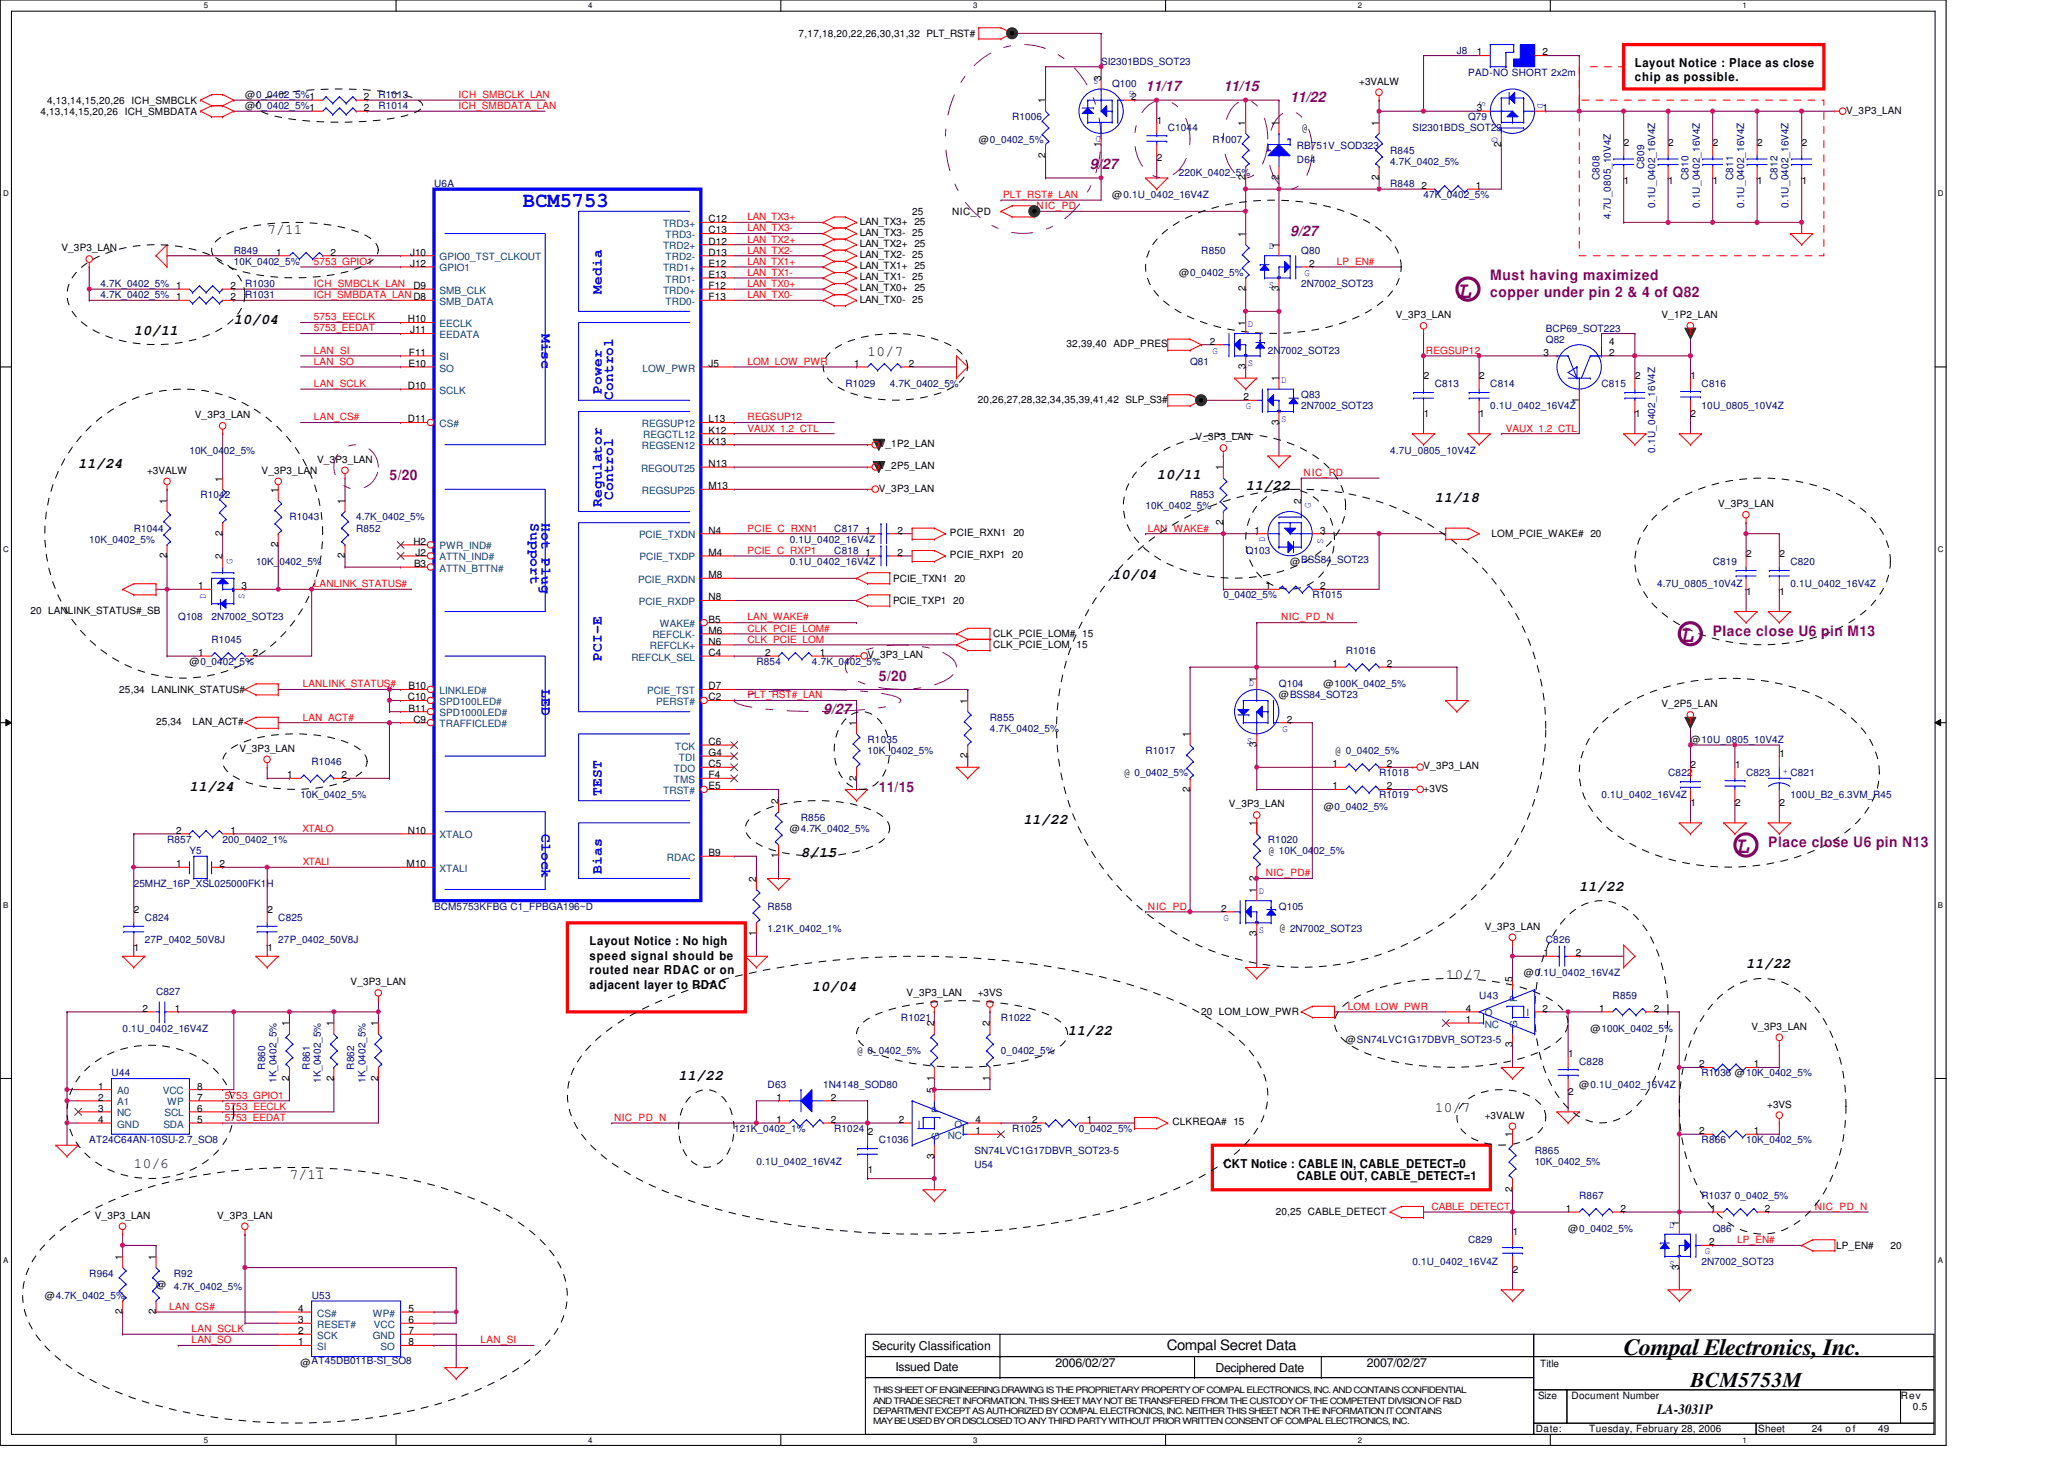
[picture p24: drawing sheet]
<svg xmlns="http://www.w3.org/2000/svg" width="297mm" height="210mm" viewBox="0 0 297 210" stroke-linecap="round" stroke-linejoin="round" font-family="sans-serif">
<defs><g id="words">
<g font-size="3.3" fill="#800080">
<text x="209.7" y="42.8">L</text>
<text x="241.7" y="92.4">L</text>
<text x="249.7" y="122.8">L</text>
</g>
<text font-size="3.3" x="233.7" y="195.1">Compal Electronics, Inc.</text>
<text font-size="3" fill="#00f" x="75.3" y="29.8">BCM5753</text>
<text font-size="3" x="243.3" y="199.6">BCM5753M</text>
<g font-size="2.1" fill="#800080">
<text x="164.9" y="13.1">11/17</text>
<text x="176.1" y="13.1">11/15</text>
<text x="185.7" y="14.7">11/22</text>
<text x="156.9" y="24.3">9/27</text>
<text x="185.7" y="33.9">9/27</text>
<text x="214.5" y="40.3">Must having maximized</text>
<text x="214.5" y="42.8">copper under pin 2 &amp; 4 of Q82</text>
<text x="56" y="69.2">5/20</text>
<text x="246.5" y="91.5">Place close U6 pin M13</text>
<text x="126.5" y="97.9">5/20</text>
<text x="118.5" y="102.7">9/27</text>
<text x="126.5" y="113.9">11/15</text>
<text x="254.5" y="121.9">Place close U6 pin N13</text>
</g>
<g font-size="2.1">
<text x="38.5" y="33.7">7/11</text>
<text x="33.7" y="46.6">10/04</text>
<text x="19.3" y="48.2">10/11</text>
<text x="124.9" y="51.3">10/7</text>
<text x="11.3" y="67.4">11/24</text>
<text x="166.5" y="69">10/11</text>
<text x="179.3" y="70.6">11/22</text>
<text x="206.5" y="72.2">11/18</text>
<text x="160.1" y="83.4">10/04</text>
<text x="27.3" y="113.8">11/24</text>
<text x="147.3" y="118.6">11/22</text>
<text x="115.3" y="123.4">8/15</text>
<text x="227.3" y="128.2">11/22</text>
<text x="116.9" y="142.6">10/04</text>
<text x="208.1" y="140.9">10/7</text>
<text x="251.3" y="139.4">11/22</text>
<text x="153.7" y="149">11/22</text>
<text x="97.7" y="155.4">11/22</text>
<text x="206.5" y="160.1">10/7</text>
<text x="19.3" y="168.1">10/6</text>
<text x="41.7" y="169.7">7/11</text>
<text x="167.9" y="194.4">Compal Secret Data</text>
<text x="238.5" y="203.5">LA-3031P</text>
</g>
<g font-size="2.1" fill="#00f">
<text x="86.6" y="42.2" transform="rotate(-90 86.6 42.2)">Media</text>
<text x="78" y="48" transform="rotate(90 78 48)">Misc</text>
<text x="86.6" y="56.7" transform="rotate(-90 86.6 56.7)">Power</text>
<text x="88.2" y="57.6" transform="rotate(-90 88.2 57.6)">Control</text>
<text x="76.4" y="75.2" transform="rotate(90 76.4 75.2)">Support</text>
<text x="78" y="75.2" transform="rotate(90 78 75.2)">Hot Plug</text>
<text x="86.6" y="73" transform="rotate(-90 86.6 73)">Regulator</text>
<text x="88.2" y="72" transform="rotate(-90 88.2 72)">Control</text>
<text x="86.6" y="95.1" transform="rotate(-90 86.6 95.1)">PCI-E</text>
<text x="78" y="99.2" transform="rotate(90 78 99.2)">LED</text>
<text x="86.6" y="114.6" transform="rotate(-90 86.6 114.6)">TEST</text>
<text x="78" y="120" transform="rotate(90 78 120)">Clock</text>
<text x="86.6" y="125.8" transform="rotate(-90 86.6 125.8)">Bias</text>
</g>
<g font-size="1.8">
<text x="235.3" y="9.6">Layout Notice : Place as close</text>
<text x="235.3" y="11.7">chip as possible.</text>
<text x="187.3" y="19">@</text>
<text x="161.7" y="111.8">@</text>
<text x="192.1" y="108.6">@</text>
<text x="182.5" y="123">@</text>
<text x="84.9" y="136.1">Layout Notice : No high</text>
<text x="184.1" y="134.2">@</text>
<text x="84.9" y="138.2">speed signal should be</text>
<text x="84.9" y="140.3">routed near RDAC or on</text>
<text x="84.9" y="142.3">adjacent layer to RDAC</text>
<text x="123.3" y="151.8">@</text>
<text x="176.1" y="168.1">CKT Notice : CABLE IN, CABLE_DETECT=0</text>
<text x="186.6" y="169.8">CABLE OUT, CABLE_DETECT=1</text>
<text x="125.5" y="194.2">Security Classification</text>
<text x="128.9" y="197.3">Issued Date</text>
<text x="151.9" y="196.8">2006/02/27</text>
<text x="174.9" y="197.4">Deciphered Date</text>
<text x="196.7" y="196.8">2007/02/27</text>
</g>
<g font-size="1.4">
<text x="114.9" y="5.3">7,17,18,20,22,26,30,31,32 PLT_RST#</text>
<text x="158.5" y="11.7" transform="rotate(-90 158.5 11.7)">3</text>
<text x="212.6" y="8">1</text>
<text x="222" y="8">2</text>
<text x="5.8" y="16.5">4,13,14,15,20,26 ICH_SMBDATA</text>
<text x="6.8" y="14.9">4,13,14,15,20,26 ICH_SMBCLK</text>
<text x="35.3" y="14.1">@0_0402_5%1</text>
<text x="35.3" y="15.7">@0_0402_5%1</text>
<text x="52.4" y="14.4">2</text>
<text x="52.4" y="16">2</text>
<text x="150.4" y="14.9" transform="rotate(-90 150.4 14.9)">1</text>
<text x="162.8" y="14.4">2</text>
<text x="166.5" y="17.8">1</text>
<text x="195.6" y="12.2">+3VALW</text>
<text x="212.6" y="16">3</text>
<text x="222" y="16">1</text>
<text x="265.7" y="16.3">V_3P3_LAN</text>
<text x="140.9" y="20.5">@0_0402_5%</text>
<text x="150.4" y="22.7" transform="rotate(-90 150.4 22.7)">2</text>
<text x="158.5" y="21.1" transform="rotate(-90 158.5 21.1)">1</text>
<text x="166.5" y="23.2">2</text>
<text x="179.3" y="18.1" transform="rotate(-90 179.3 18.1)">1</text>
<text x="184" y="18.1" transform="rotate(-90 184 18.1)">1</text>
<text x="198.5" y="18.1" transform="rotate(-90 198.5 18.1)">1</text>
<text x="216" y="21.1" transform="rotate(-90 216 21.1)">2</text>
<text x="233.7" y="21">2</text>
<text x="240.1" y="21">2</text>
<text x="246.5" y="21">2</text>
<text x="252.9" y="21">2</text>
<text x="259.3" y="21">2</text>
<text x="160.1" y="28.5">@0.1U_0402_16V4Z</text>
<text x="179.3" y="25.9" transform="rotate(-90 179.3 25.9)">2</text>
<text x="184" y="25.9" transform="rotate(-90 184 25.9)">2</text>
<text x="198.5" y="25.9" transform="rotate(-90 198.5 25.9)">2</text>
<text x="204.6" y="27.2">2</text>
<text x="212.4" y="27.2">1</text>
<text x="233.7" y="26.4">1</text>
<text x="240.1" y="26.4">1</text>
<text x="246.5" y="26.4">1</text>
<text x="252.9" y="26.4">1</text>
<text x="259.3" y="26.4">1</text>
<text x="102" y="32">C12</text>
<text x="102" y="33.6">C13</text>
<text x="102" y="35.2">D12</text>
<text x="123.7" y="32.3">LAN_TX3+ 25</text>
<text x="123.7" y="34">LAN_TX3- 25</text>
<text x="123.7" y="35.5">LAN_TX2+ 25</text>
<text x="131.3" y="30.9">25</text>
<text x="137.1" y="30.9">NIC_PD</text>
<text x="179.3" y="34.1" transform="rotate(-90 179.3 34.1)">1</text>
<text x="184" y="35.7" transform="rotate(-90 184 35.7)">1</text>
<text x="8.8" y="36.2">V_3P3_LAN</text>
<text x="33.2" y="41.6">2</text>
<text x="39.7" y="36.8">1</text>
<text x="47.6" y="36.8">2</text>
<text x="59" y="36.8">J10</text>
<text x="59" y="38.4">J12</text>
<text x="59.5" y="41.6">D9</text>
<text x="102" y="36.8">D13</text>
<text x="102" y="38.4">E12</text>
<text x="102" y="40">E13</text>
<text x="102" y="41.6">F12</text>
<text x="123.7" y="37.1">LAN_TX2- 25</text>
<text x="123.7" y="38.7">LAN_TX1+ 25</text>
<text x="123.7" y="40.3">LAN_TX1- 25</text>
<text x="123.7" y="42">LAN_TX0+ 25</text>
<text x="169.7" y="39.7">@0_0402_5%</text>
<text x="179.3" y="41.9" transform="rotate(-90 179.3 41.9)">2</text>
<text x="184" y="41.9" transform="rotate(-90 184 41.9)">3</text>
<text x="188.4" y="38.4">2</text>
<text x="33.2" y="43.2">2</text>
<text x="58.7" y="46.4">H10</text>
<text x="59" y="48">J11</text>
<text x="102" y="43.2">F13</text>
<text x="123.7" y="43.5">LAN_TX0- 25</text>
<text x="179.3" y="46.9" transform="rotate(-90 179.3 46.9)">1</text>
<text x="200.9" y="45.8">V_3P3_LAN</text>
<text x="239.1" y="45.8">V_1P2_LAN</text>
<text x="58.8" y="52.8">E10</text>
<text x="58.8" y="51.2">F11</text>
<text x="102" y="52.8">J5</text>
<text x="122.9" y="52.8">1</text>
<text x="130.8" y="52.8">2</text>
<text x="153.5" y="50">32,39,40 ADP_PRES</text>
<text x="174.1" y="49.6">2</text>
<text x="179.3" y="53.1" transform="rotate(-90 179.3 53.1)">3</text>
<text x="222.1" y="51.2">3</text>
<text x="231.6" y="51.2">2</text>
<text x="231.6" y="49.6">4</text>
<text x="58.7" y="56">D10</text>
<text x="140.7" y="58">20,26,27,28,32,34,35,39,41,42 SLP_S3#</text>
<text x="178.9" y="57.6">2</text>
<text x="184" y="54.9" transform="rotate(-90 184 54.9)">1</text>
<text x="204.9" y="54.6">2</text>
<text x="212.9" y="54.6">2</text>
<text x="227.3" y="57.9" transform="rotate(-90 227.3 57.9)">1</text>
<text x="235.3" y="54.6">2</text>
<text x="243.3" y="54.6">1</text>
<text x="28" y="60.2">V_3P3_LAN</text>
<text x="58.7" y="60.8">D11</text>
<text x="102" y="60.8">L13</text>
<text x="102" y="62.4">K12</text>
<text x="102" y="64">K13</text>
<text x="126.5" y="64.3">V_1P2_LAN</text>
<text x="172.1" y="63.4">V_3P3_LAN</text>
<text x="184" y="61.2" transform="rotate(-90 184 61.2)">3</text>
<text x="204.9" y="60">1</text>
<text x="212.9" y="60">1</text>
<text x="235.3" y="60">1</text>
<text x="243.3" y="60">2</text>
<text x="21.2" y="68.2">+3VALW</text>
<text x="32" y="69.3" transform="rotate(-90 32 69.3)">1</text>
<text x="37.7" y="68.2">V_3P3_LAN</text>
<text x="40" y="70.9" transform="rotate(-90 40 70.9)">1</text>
<text x="45.7" y="66.6">V_3P3_LAN</text>
<text x="102" y="67.2">N13</text>
<text x="102" y="70.4">M13</text>
<text x="126.5" y="67.5">V_2P5_LAN</text>
<text x="126.5" y="70.7">V_3P3_LAN</text>
<text x="176" y="67.7" transform="rotate(-90 176 67.7)">1</text>
<text x="24" y="72.5" transform="rotate(-90 24 72.5)">1</text>
<text x="32" y="77.2" transform="rotate(-90 32 77.2)">2</text>
<text x="49.6" y="72.5" transform="rotate(-90 49.6 72.5)">1</text>
<text x="102" y="76.8">N4</text>
<text x="124.5" y="76.8">1</text>
<text x="129.2" y="76.8">2</text>
<text x="136.7" y="77.2">PCIE_RXN1 20</text>
<text x="176" y="75.5" transform="rotate(-90 176 75.5)">2</text>
<text x="180.5" y="76.8">1</text>
<text x="187.3" y="72.5" transform="rotate(-90 187.3 72.5)">2</text>
<text x="190" y="76.8">3</text>
<text x="214.6" y="77.3">LOM_PCIE_WAKE# 20</text>
<text x="247.3" y="73">V_3P3_LAN</text>
<text x="24" y="80.3" transform="rotate(-90 24 80.3)">2</text>
<text x="32" y="80.5" transform="rotate(-90 32 80.5)">2</text>
<text x="40" y="78.7" transform="rotate(-90 40 78.7)">2</text>
<text x="49.6" y="80.3" transform="rotate(-90 49.6 80.3)">2</text>
<text x="59.5" y="78.4">H2</text>
<text x="59.6" y="81.6">B3</text>
<text x="59.8" y="80">J2</text>
<text x="102" y="80">M4</text>
<text x="102" y="83.2">M8</text>
<text x="124.5" y="80">1</text>
<text x="128.5" y="83.7">PCIE_TXN1 20</text>
<text x="129.2" y="80">2</text>
<text x="136.7" y="80.3">PCIE_RXP1 20</text>
<text x="185.7" y="81.3">@BSS84_SOT23</text>
<text x="251.3" y="80.2">2</text>
<text x="256.1" y="80.2">2</text>
<text x="4.4" y="88.3">20 LANLINK_STATUS#_SB</text>
<text x="28.5" y="84.8">1</text>
<text x="34.8" y="84.8">3</text>
<text x="102" y="86.4">N8</text>
<text x="102" y="89.6">B5</text>
<text x="128.5" y="86.9">PCIE_TXP1 20</text>
<text x="182.1" y="84.8">1</text>
<text x="190" y="84.8">2</text>
<text x="251.3" y="85.6">1</text>
<text x="256.1" y="85.6">1</text>
<text x="27.3" y="95.7">@0_0402_5%</text>
<text x="28.5" y="94.4">1</text>
<text x="36.4" y="94.4">2</text>
<text x="102" y="94.4">C4</text>
<text x="102" y="91.2">M6</text>
<text x="102" y="92.8">N6</text>
<text x="110.1" y="94.4">2</text>
<text x="118" y="94.4">1</text>
<text x="124.9" y="94.7">V_3P3_LAN</text>
<text x="142.9" y="91.7">CLK_PCIE_LOM# 15</text>
<text x="142.9" y="93.3">CLK_PCIE_LOM 15</text>
<text x="191.7" y="96">1</text>
<text x="199.6" y="96">2</text>
<text x="17.2" y="99.7">25,34 LANLINK_STATUS#</text>
<text x="58.7" y="100.8">C10</text>
<text x="58.8" y="99.2">B10</text>
<text x="102" y="99.2">D7</text>
<text x="102" y="100.8">C2</text>
<text x="139.3" y="101.3" transform="rotate(-90 139.3 101.3)">1</text>
<text x="180.8" y="98.1" transform="rotate(-90 180.8 98.1)">1</text>
<text x="184.1" y="100.5">@BSS84_SOT23</text>
<text x="190.5" y="98.9">@100K_0402_5%</text>
<text x="239.1" y="101.8">V_2P5_LAN</text>
<text x="22.5" y="104.4">25,34</text>
<text x="27.7" y="104.4">LAN_ACT#</text>
<text x="58.8" y="102.4">B11</text>
<text x="59.5" y="104">C9</text>
<text x="102" y="107.2">C6</text>
<text x="123.3" y="104.5" transform="rotate(-90 123.3 104.5)">1</text>
<text x="171.3" y="106.1" transform="rotate(-90 171.3 106.1)">1</text>
<text x="180.8" y="107.5" transform="rotate(-90 180.8 107.5)">3</text>
<text x="185.2" y="104">2</text>
<text x="243.3" y="106.9">@10U_0805_10V4Z</text>
<text x="34.5" y="108.2">V_3P3_LAN</text>
<text x="41.3" y="112">1</text>
<text x="49.2" y="112">2</text>
<text x="102" y="108.8">G4</text>
<text x="102" y="110.4">C5</text>
<text x="102" y="112">F4</text>
<text x="102" y="113.6">E5</text>
<text x="123.3" y="112.4" transform="rotate(-90 123.3 112.4)">2</text>
<text x="139.3" y="109.2" transform="rotate(-90 139.3 109.2)">2</text>
<text x="171.3" y="113.9" transform="rotate(-90 171.3 113.9)">2</text>
<text x="191.7" y="113.6">1</text>
<text x="191.7" y="110.4">1</text>
<text x="199.6" y="113.6">2</text>
<text x="199.6" y="110.4">2</text>
<text x="204.9" y="110.7">V_3P3_LAN</text>
<text x="204.9" y="114">+3VS</text>
<text x="243.3" y="110.6">2</text>
<text x="249.7" y="110.6">1</text>
<text x="256.1" y="109">1</text>
<text x="25.3" y="120">2</text>
<text x="33.2" y="120">1</text>
<text x="58.7" y="120">N10</text>
<text x="112" y="115.7" transform="rotate(-90 112 115.7)">2</text>
<text x="113.7" y="119.7">@4.7K_0402_5%</text>
<text x="176.9" y="116.2">V_3P3_LAN</text>
<text x="180.8" y="118.9" transform="rotate(-90 180.8 118.9)">1</text>
<text x="190.5" y="116.5">@0_0402_5%</text>
<text x="243.3" y="116">1</text>
<text x="249.7" y="116">2</text>
<text x="256.1" y="116">2</text>
<text x="25.3" y="124.8">1</text>
<text x="31.6" y="124.8">2</text>
<text x="58.5" y="124.8">M10</text>
<text x="102" y="123.2">B9</text>
<text x="112" y="123.6" transform="rotate(-90 112 123.6)">1</text>
<text x="19.3" y="131.4">2</text>
<text x="38.5" y="131.4">2</text>
<text x="108.8" y="126.9" transform="rotate(-90 108.8 126.9)">2</text>
<text x="175.7" y="131.2">2</text>
<text x="180.8" y="128.5" transform="rotate(-90 180.8 128.5)">1</text>
<text x="180.8" y="126.7" transform="rotate(-90 180.8 126.7)">2</text>
<text x="19.3" y="136.8">1</text>
<text x="38.5" y="136.8">1</text>
<text x="108.8" y="134.7" transform="rotate(-90 108.8 134.7)">1</text>
<text x="180.8" y="134.7" transform="rotate(-90 180.8 134.7)">3</text>
<text x="213.7" y="133.8">V_3P3_LAN</text>
<text x="222.1" y="137.6">1</text>
<text x="226.8" y="137.6">2</text>
<text x="50.5" y="141.8">V_3P3_LAN</text>
<text x="130.5" y="143.4">V_3P3_LAN</text>
<text x="140.7" y="143.4">+3VS</text>
<text x="217.7" y="141.3" transform="rotate(-90 217.7 141.3)">5</text>
<text x="219.3" y="140.5">@0.1U_0402_16V4Z</text>
<text x="20.5" y="145.6">2</text>
<text x="25.2" y="145.6">1</text>
<text x="41.6" y="147.7" transform="rotate(-90 41.6 147.7)">1</text>
<text x="48" y="147.7" transform="rotate(-90 48 147.7)">1</text>
<text x="54.4" y="147.7" transform="rotate(-90 54.4 147.7)">1</text>
<text x="134.4" y="147.7" transform="rotate(-90 134.4 147.7)">2</text>
<text x="142.4" y="147.7" transform="rotate(-90 142.4 147.7)">2</text>
<text x="172.9" y="146.1">20 LOM_LOW_PWR</text>
<text x="210.9" y="145.6">4</text>
<text x="210.9" y="147.2">1</text>
<text x="222" y="145.6">2</text>
<text x="228.9" y="148.5">@100K_0402_5%</text>
<text x="230.1" y="145.6">1</text>
<text x="238" y="145.6">2</text>
<text x="252.1" y="148.2">V_3P3_LAN</text>
<text x="41.6" y="155.6" transform="rotate(-90 41.6 155.6)">2</text>
<text x="48" y="155.6" transform="rotate(-90 48 155.6)">2</text>
<text x="54.4" y="155.6" transform="rotate(-90 54.4 155.6)">2</text>
<text x="134.4" y="155.6" transform="rotate(-90 134.4 155.6)">1</text>
<text x="142.4" y="155.6" transform="rotate(-90 142.4 155.6)">1</text>
<text x="193.7" y="150.1">@SN74LVC1G17DBVR_SOT23-5</text>
<text x="217.7" y="150.7" transform="rotate(-90 217.7 150.7)">3</text>
<text x="225.7" y="152.2">1</text>
<text x="244.6" y="153.6">2</text>
<text x="252.4" y="153.6">1</text>
<text x="14.1" y="156.8">1</text>
<text x="14.1" y="158.4">2</text>
<text x="14.1" y="160">3</text>
<text x="14.1" y="161.6">4</text>
<text x="28.4" y="156.8">8</text>
<text x="28.4" y="158.4">7</text>
<text x="28.4" y="160">6</text>
<text x="28.4" y="161.6">5</text>
<text x="111.7" y="158.4">1</text>
<text x="111.7" y="161.6">1</text>
<text x="119.6" y="158.4">2</text>
<text x="119.6" y="161.6">2</text>
<text x="129.3" y="161.6">2</text>
<text x="134.4" y="157.3" transform="rotate(-90 134.4 157.3)">5</text>
<text x="140.4" y="161.6">4</text>
<text x="148.5" y="161.6">2</text>
<text x="156.4" y="161.6">1</text>
<text x="168.7" y="162">CLKREQA# 15</text>
<text x="213.7" y="161">+3VALW</text>
<text x="225.7" y="157.6">2</text>
<text x="227.3" y="156.5">@0.1U_0402_16V4Z</text>
<text x="254.3" y="159.4">+3VS</text>
<text x="124.9" y="163.4">2</text>
<text x="134.4" y="166.8" transform="rotate(-90 134.4 166.8)">3</text>
<text x="140.4" y="163.2">1</text>
<text x="217.7" y="163.7" transform="rotate(-90 217.7 163.7)">1</text>
<text x="244.6" y="163.2">2</text>
<text x="252.4" y="163.2">1</text>
<text x="124.9" y="168.8">1</text>
<text x="217.7" y="171.6" transform="rotate(-90 217.7 171.6)">2</text>
<text x="13.6" y="175.4">V_3P3_LAN</text>
<text x="31.3" y="175.4">V_3P3_LAN</text>
<text x="183.6" y="174.9">20,25 CABLE_DETECT</text>
<text x="217.7" y="177.8">1</text>
<text x="225.4" y="174.4">1</text>
<text x="225.7" y="177.3">@0_0402_5%</text>
<text x="233.2" y="174.4">2</text>
<text x="241.7" y="176.5" transform="rotate(-90 241.7 176.5)">1</text>
<text x="246" y="179.2">2</text>
<text x="246.1" y="174.4">1</text>
<text x="254" y="174.4">2</text>
<text x="264.2" y="179.7">LP_EN#</text>
<text x="272.1" y="179.7">20</text>
<text x="17.6" y="181.3" transform="rotate(-90 17.6 181.3)">1</text>
<text x="22.4" y="181.3" transform="rotate(-90 22.4 181.3)">1</text>
<text x="22.5" y="185.3">@</text>
<text x="217.7" y="183.2">2</text>
<text x="241.7" y="182.8" transform="rotate(-90 241.7 182.8)">3</text>
<text x="6.5" y="186.9">@4.7K_0402_5%</text>
<text x="17.6" y="189.2" transform="rotate(-90 17.6 189.2)">2</text>
<text x="22.4" y="189.2" transform="rotate(-90 22.4 189.2)">2</text>
<text x="42.9" y="190.4">3</text>
<text x="42.9" y="188.8">4</text>
<text x="58.8" y="190.4">6</text>
<text x="58.8" y="188.8">5</text>
<text x="42.9" y="193.6">1</text>
<text x="42.9" y="192">2</text>
<text x="43.3" y="196.5">@AT45DB011B-SI_SO8</text>
<text x="58.8" y="193.6">8</text>
<text x="58.8" y="192">7</text>
<text x="221.7" y="196.7">Title</text>
<text x="221.4" y="201.3">Size</text>
<text x="226.2" y="201.3">Document Number</text>
<text x="273.6" y="201.3">Rev</text>
<text x="275.3" y="202.9">0.5</text>
<text x="221" y="206.1">Date:</text>
<text x="228.7" y="206.1">Tuesday, February 28, 2006</text>
<text x="253" y="206.1">Sheet</text>
<text x="260.7" y="206.1">24</text>
<text x="265.6" y="206.1">of</text>
<text x="270.3" y="206.1">49</text>
</g>
<g font-size="1.4" fill="#00f">
<text x="158.2" y="11.3" transform="rotate(180 158.2 11.3)">S</text>
<text x="163.3" y="13" transform="rotate(180 163.3 13)">G</text>
<text x="212.9" y="14.6" transform="rotate(90 212.9 14.6)">S</text>
<text x="221.3" y="14.9" transform="rotate(90 221.3 14.9)">D</text>
<text x="158.5" y="19.6" transform="rotate(180 158.5 19.6)">D</text>
<text x="214.7" y="19.7" transform="rotate(90 214.7 19.7)">G</text>
<text x="182.6" y="35.9">D</text>
<text x="182.6" y="41.5">S</text>
<text x="187.7" y="39.7">G</text>
<text x="179.6" y="47.1">D</text>
<text x="174.5" y="50.9">G</text>
<text x="179.6" y="52.7">S</text>
<text x="179.3" y="58.9">G</text>
<text x="184.4" y="55.1">D</text>
<text x="184.4" y="60.7">S</text>
<text x="182.1" y="77.9" transform="rotate(-90 182.1 77.9)">D</text>
<text x="188.7" y="73.1" transform="rotate(-90 188.7 73.1)">G</text>
<text x="33.4" y="81.1" transform="rotate(-90 33.4 81.1)">G</text>
<text x="190.4" y="78.3" transform="rotate(-90 190.4 78.3)">S</text>
<text x="29.6" y="86.3" transform="rotate(-90 29.6 86.3)">D</text>
<text x="35.2" y="86.3" transform="rotate(-90 35.2 86.3)">S</text>
<text x="179.7" y="98.8">D</text>
<text x="179.4" y="107.1">S</text>
<text x="184.5" y="105.3">G</text>
<text x="256.6" y="111.4">+ C821</text>
<text x="181.2" y="128.7">D</text>
<text x="176.1" y="132.5">G</text>
<text x="181.2" y="134.3">S</text>
<text x="240.2" y="176.7">D</text>
<text x="240.2" y="182.3">S</text>
<text x="245.4" y="180.5">G</text>
</g>
<g font-size="1.4" fill="#000080">
<text x="158.5" y="9.3">SI2301BDS_SOT23</text>
<text x="209.7" y="7.7">J8</text>
<text x="211.3" y="10.9">PAD-NO SHORT 2x2m</text>
<text x="54.5" y="14.1">R1013</text>
<text x="54.5" y="15.7">R1014</text>
<text x="145.7" y="17.3">R1006</text>
<text x="160.1" y="12.5">Q100</text>
<text x="211.3" y="17.3">Q79</text>
<text x="168.1" y="18.9">C1044</text>
<text x="174.5" y="20.5">R1007</text>
<text x="186.6" y="21.5">RB751V_SOD323</text>
<text x="186.6" y="23.4">D64</text>
<text x="200.1" y="22.1">R845</text>
<text x="200.1" y="23.7">4.7K_0402_5%</text>
<text x="203.3" y="18.9">SI2301BDS_SOT23</text>
<text x="62.5" y="26.9">U6A</text>
<text x="169.7" y="25.3">220K_0402_5%</text>
<text x="200.1" y="26.9">R848</text>
<text x="204.9" y="28.5">47K_0402_5%</text>
<text x="230.2" y="25.9" transform="rotate(-90 230.2 25.9)">C808</text>
<text x="236.6" y="24.3" transform="rotate(-90 236.6 24.3)">C809</text>
<text x="238.2" y="29.9" transform="rotate(-90 238.2 29.9)">0.1U_0402_16V4Z</text>
<text x="243" y="25.9" transform="rotate(-90 243 25.9)">C810</text>
<text x="244.6" y="29.9" transform="rotate(-90 244.6 29.9)">0.1U_0402_16V4Z</text>
<text x="249.4" y="25.9" transform="rotate(-90 249.4 25.9)">C811</text>
<text x="251" y="29.9" transform="rotate(-90 251 29.9)">0.1U_0402_16V4Z</text>
<text x="255.8" y="25.9" transform="rotate(-90 255.8 25.9)">C812</text>
<text x="257.4" y="29.9" transform="rotate(-90 257.4 29.9)">0.1U_0402_16V4Z</text>
<text x="231.8" y="31.5" transform="rotate(-90 231.8 31.5)">4.7U_0805_10V4Z</text>
<text x="14.5" y="41.3">4.7K_0402_5% 1</text>
<text x="33.7" y="36.5">R849</text>
<text x="33.7" y="38.1">10K_0402_5%</text>
<text x="35.3" y="41.3">R1030</text>
<text x="172.9" y="36.5">R850</text>
<text x="187.3" y="36.5">Q80</text>
<text x="187.3" y="41.3">2N7002_SOT23</text>
<text x="14.5" y="42.9">4.7K_0402_5% 1</text>
<text x="35.3" y="42.9">R1031</text>
<text x="222.5" y="47.7">BCP69_SOT223</text>
<text x="171.3" y="52.5">Q81</text>
<text x="182.5" y="50.9">2N7002_SOT23</text>
<text x="222.5" y="49.3">Q82</text>
<text x="121.7" y="55.7">R1029</text>
<text x="128.1" y="55.7">4.7K_0402_5%</text>
<text x="187.3" y="57.3">Q83</text>
<text x="187.3" y="58.9">2N7002_SOT23</text>
<text x="206.5" y="55.7">C813</text>
<text x="214.5" y="55.7">C814</text>
<text x="214.5" y="58.9">0.1U_0402_16V4Z</text>
<text x="230.5" y="55.7">C815</text>
<text x="244.9" y="55.7">C816</text>
<text x="244.9" y="58.9">10U_0805_10V4Z</text>
<text x="27.3" y="65.3">10K_0402_5%</text>
<text x="200.1" y="65.3">4.7U_0805_10V4Z</text>
<text x="238.2" y="65.1" transform="rotate(-90 238.2 65.1)">0.1U_0402_16V4Z</text>
<text x="28.8" y="71.7">R1042</text>
<text x="171.3" y="71.7">R853</text>
<text x="19.3" y="76.5">R1044</text>
<text x="41.7" y="74.9">R1043</text>
<text x="51.3" y="76.5">R852</text>
<text x="51.3" y="74.9">4.7K_0402_5%</text>
<text x="120.1" y="76.5">C817</text>
<text x="164.9" y="73.3">10K_0402_5%</text>
<text x="12.8" y="78.1">10K_0402_5%</text>
<text x="36.8" y="81.3">10K_0402_5%</text>
<text x="113.7" y="81.3">0.1U_0402_16V4Z</text>
<text x="113.7" y="78.1">0.1U_0402_16V4Z</text>
<text x="120.1" y="79.7">C818</text>
<text x="179.3" y="79.7">Q103</text>
<text x="246.5" y="81.3">C819</text>
<text x="257.7" y="81.3">C820</text>
<text x="25.7" y="89.3">Q108</text>
<text x="30.5" y="89.3">2N7002_SOT23</text>
<text x="176.1" y="86.1">0_0402_5%</text>
<text x="188.9" y="86.1">R1015</text>
<text x="238.5" y="84.5">4.7U_0805_10V4Z</text>
<text x="257.7" y="84.5">0.1U_0402_16V4Z</text>
<text x="30.5" y="92.5">R1045</text>
<text x="108.9" y="95.7">R854</text>
<text x="116.9" y="95.7">4.7K_0402_5%</text>
<text x="193.7" y="94.1">R1016</text>
<text x="184.1" y="98.9">Q104</text>
<text x="124.9" y="106.9">R1035</text>
<text x="142.5" y="103.7">R855</text>
<text x="142.5" y="105.3">4.7K_0402_5%</text>
<text x="44.8" y="110.1">R1046</text>
<text x="124.9" y="108.5">10K_0402_5%</text>
<text x="163.3" y="111.7">0_0402_5%</text>
<text x="164.9" y="108.5">R1017</text>
<text x="193.7" y="108.5">0_0402_5%</text>
<text x="198.5" y="111.7">R1018</text>
<text x="240.1" y="111.7">C822</text>
<text x="251.3" y="111.7">C823</text>
<text x="43.3" y="114.9">10K_0402_5%</text>
<text x="115.3" y="118.1">R856</text>
<text x="198.5" y="114.9">R1019</text>
<text x="230.5" y="114.9">0.1U_0402_16V4Z</text>
<text x="257.7" y="114.9">100U_B2_6.3VM_R45</text>
<text x="24" y="121.3">R857</text>
<text x="27.3" y="122.9">Y5</text>
<text x="32" y="121.3">200_0402_1%</text>
<text x="182.5" y="121.3">R1020</text>
<text x="184.1" y="122.9">10K_0402_5%</text>
<text x="19.3" y="127.7">25MHZ_16P_XSL025000FK1H</text>
<text x="62.5" y="130.9">BCM5753KFBG C1_FPBGA196~D</text>
<text x="110.5" y="130.9">R858</text>
<text x="184.1" y="130.9">Q105</text>
<text x="20.8" y="132.5">C824</text>
<text x="20.8" y="135.7">27P_0402_50V8J</text>
<text x="40" y="132.5">C825</text>
<text x="40" y="135.7">27P_0402_50V8J</text>
<text x="110.5" y="134.1">1.21K_0402_1%</text>
<text x="185.7" y="134.1">2N7002_SOT23</text>
<text x="222.5" y="135.7">C826</text>
<text x="22.5" y="143.2">C827</text>
<text x="212.9" y="143.7">U43</text>
<text x="232.1" y="143.7">R859</text>
<text x="17.6" y="148.5">0.1U_0402_16V4Z</text>
<text x="129.7" y="146.9">R1021</text>
<text x="144.1" y="146.9">R1022</text>
<text x="16.1" y="154.9">U44</text>
<text x="38.2" y="153.9" transform="rotate(-90 38.2 153.9)">R860</text>
<text x="39.8" y="155.9" transform="rotate(-90 39.8 155.9)">1K_0402_5%</text>
<text x="44.6" y="153.9" transform="rotate(-90 44.6 153.9)">R861</text>
<text x="46.2" y="155.9" transform="rotate(-90 46.2 155.9)">1K_0402_5%</text>
<text x="51" y="153.9" transform="rotate(-90 51 153.9)">R862</text>
<text x="52.6" y="155.9" transform="rotate(-90 52.6 155.9)">1K_0402_5%</text>
<text x="124.9" y="151.7">0_0402_5%</text>
<text x="144.1" y="151.7">0_0402_5%</text>
<text x="227.3" y="153.3">C828</text>
<text x="244.9" y="154.9">R1036 @10K_0402_5%</text>
<text x="110.5" y="156.5">D63</text>
<text x="118.5" y="156.5">1N4148_SOD80</text>
<text x="12.8" y="164.5">AT24C64AN-10SU-2.7_SO8</text>
<text x="105.7" y="162.9">121K_0402_1%</text>
<text x="108.9" y="167.7">0.1U_0402_16V4Z</text>
<text x="120.1" y="162.9">R1024</text>
<text x="126.5" y="164.5">C1036</text>
<text x="140.2" y="166.1">SN74LVC1G17DBVR_SOT23-5</text>
<text x="145.7" y="162.9">R1025</text>
<text x="155.3" y="162.9">0_0402_5%</text>
<text x="220.9" y="166.1">R865</text>
<text x="220.9" y="167.7">10K_0402_5%</text>
<text x="244.9" y="164.5">R866</text>
<text x="251.3" y="164.5">10K_0402_5%</text>
<text x="140.2" y="168">U54</text>
<text x="227.3" y="172.5">R867</text>
<text x="244.9" y="172.5">R1037 0_0402_5%</text>
<text x="211.3" y="178.9">C829</text>
<text x="246.5" y="177.3">Q86</text>
<text x="12.8" y="183.7">R964</text>
<text x="25" y="183.7">R92</text>
<text x="25" y="185.7">4.7K_0402_5%</text>
<text x="203.3" y="182.1">0.1U_0402_16V4Z</text>
<text x="244.9" y="182.1">2N7002_SOT23</text>
<text x="44.9" y="186.9">U53</text>
</g>
<g font-size="1.4" fill="#f00">
<text x="66" y="14.1">ICH_SMBCLK_LAN</text>
<text x="66" y="15.7">ICH_SMBDATA_LAN</text>
<text x="144.4" y="28.5">PLT_RST#_LAN</text>
<text x="107.6" y="34.9">LAN_TX2+</text>
<text x="107.6" y="31.7">LAN_TX3+</text>
<text x="107.6" y="33.3">LAN_TX3-</text>
<text x="149.2" y="30.1">NIC_PD</text>
<text x="45.2" y="38.1">5753_GPIO1</text>
<text x="45.2" y="41.3">ICH_SMBCLK_LAN</text>
<text x="107.6" y="38.1">LAN_TX1+</text>
<text x="107.6" y="41.3">LAN_TX0+</text>
<text x="107.6" y="36.5">LAN_TX2-</text>
<text x="107.6" y="39.7">LAN_TX1-</text>
<text x="192.4" y="38.1">LP_EN#</text>
<text x="45.2" y="47.7">5753_EEDAT</text>
<text x="45.2" y="46.1">5753_EECLK</text>
<text x="45.2" y="42.9">ICH_SMBDATA_LAN D8</text>
<text x="107.6" y="42.9">LAN_TX0-</text>
<text x="45.2" y="50.9">LAN_SI</text>
<text x="45.2" y="52.5">LAN_SO</text>
<text x="107.6" y="52.5">LOM_LOW_PWR</text>
<text x="205.2" y="50.9">REGSUP12</text>
<text x="45.2" y="55.7">LAN_SCLK</text>
<text x="45.2" y="60.5">LAN_CS#</text>
<text x="107.6" y="60.5">REGSUP12</text>
<text x="107.6" y="62.1">VAUX_1.2_CTL</text>
<text x="216.7" y="62.1">VAUX_1.2_CTL</text>
<text x="187.6" y="68.5">NIC_PD</text>
<text x="107.6" y="76.5">PCIE_C_RXN1</text>
<text x="165.2" y="76.5">LAN_WAKE#</text>
<text x="107.6" y="79.7">PCIE_C_RXP1</text>
<text x="45.2" y="84.5">LANLINK_STATUS#</text>
<text x="107.6" y="89.3">LAN_WAKE#</text>
<text x="184.4" y="89.3">NIC_PD_N</text>
<text x="107.6" y="90.9">CLK_PCIE_LOM#</text>
<text x="107.6" y="92.5">CLK_PCIE_LOM</text>
<text x="43.6" y="98.9">LANLINK_STATUS#</text>
<text x="107.6" y="100.5">PLT_RST#_LAN</text>
<text x="43.6" y="103.7">LAN_ACT#</text>
<text x="43.5" y="119.7">XTALO</text>
<text x="43.6" y="124.5">XTALI</text>
<text x="165.2" y="130.9">NIC_PD</text>
<text x="182.2" y="126.1">NIC_PD#</text>
<text x="194" y="145.3">LOM_LOW_PWR</text>
<text x="32.4" y="158.1">5753_GPIO1</text>
<text x="32.4" y="159.7">5753_EECLK</text>
<text x="32.4" y="161.3">5753_EEDAT</text>
<text x="88.4" y="161.3">NIC_PD_N</text>
<text x="206" y="174.1">CABLE_DETECT</text>
<text x="250" y="178.9">LP_EN#</text>
<text x="261.2" y="174.1">NIC_PD_N</text>
<text x="24.4" y="188.5">LAN_CS#</text>
<text x="27.6" y="191.7">LAN_SCLK</text>
<text x="27.6" y="193.3">LAN_SO</text>
<text x="69.2" y="193.3">LAN_SI</text>
</g>
<g font-size="1.4" fill="#004080">
<text x="95.4" y="32.7">TRD3+</text>
<text x="95.4" y="35.9">TRD2+</text>
<text x="95.8" y="34.3">TRD3-</text>
<text x="63.3" y="37.5">GPIO0_TST_CLKOUT</text>
<text x="63.3" y="39.1">GPIO1</text>
<text x="95.4" y="39.1">TRD1+</text>
<text x="95.8" y="37.5">TRD2-</text>
<text x="95.8" y="40.7">TRD1-</text>
<text x="63.3" y="42.3">SMB_CLK</text>
<text x="63.3" y="43.9">SMB_DATA</text>
<text x="63.3" y="47.1">EECLK</text>
<text x="95.4" y="42.3">TRD0+</text>
<text x="95.8" y="43.9">TRD0-</text>
<text x="63.3" y="48.7">EEDATA</text>
<text x="63.3" y="51.9">SI</text>
<text x="63.3" y="53.5">SO</text>
<text x="92.5" y="53.5">LOW_PWR</text>
<text x="63.3" y="56.7">SCLK</text>
<text x="63.3" y="61.5">CS#</text>
<text x="92.4" y="61.5">REGSUP12</text>
<text x="92.4" y="64.7">REGSEN12</text>
<text x="92.6" y="63.1">REGCTL12</text>
<text x="92.3" y="67.9">REGOUT25</text>
<text x="92.4" y="71.1">REGSUP25</text>
<text x="92" y="77.5">PCIE_TXDN</text>
<text x="63.3" y="79.1">PWR_IND#</text>
<text x="63.3" y="80.7">ATTN_IND#</text>
<text x="63.3" y="82.3">ATTN_BTTN#</text>
<text x="91.8" y="83.9">PCIE_RXDN</text>
<text x="92.1" y="80.7">PCIE_TXDP</text>
<text x="91.9" y="87.1">PCIE_RXDP</text>
<text x="90.9" y="95.1">REFCLK_SEL</text>
<text x="93.5" y="93.5">REFCLK+</text>
<text x="93.9" y="91.9">REFCLK-</text>
<text x="95" y="90.3">WAKE#</text>
<text x="63.3" y="99.9">LINKLED#</text>
<text x="63.3" y="101.5">SPD100LED#</text>
<text x="93.1" y="99.9">PCIE_TST</text>
<text x="94.4" y="101.5">PERST#</text>
<text x="63.3" y="103.1">SPD1000LED#</text>
<text x="63.3" y="104.7">TRAFFICLED#</text>
<text x="97.2" y="107.9">TCK</text>
<text x="97" y="111.1">TDO</text>
<text x="97" y="112.7">TMS</text>
<text x="97.7" y="109.5">TDI</text>
<text x="95.4" y="114.3">TRST#</text>
<text x="63.3" y="125.5">XTALI</text>
<text x="63.3" y="120.7">XTALO</text>
<text x="96" y="123.9">RDAC</text>
<text x="213.7" y="146.3">O</text>
<text x="213.7" y="147.9">NC</text>
<text x="218.4" y="148" transform="rotate(-90 218.4 148)">G</text>
<text x="218.4" y="144.2" transform="rotate(-90 218.4 144.2)">P</text>
<text x="219.7" y="146.3">I</text>
<text x="16.8" y="157.5">A0</text>
<text x="16.8" y="159.1">A1</text>
<text x="16.8" y="160.7">NC</text>
<text x="23.4" y="157.5">VCC</text>
<text x="23.7" y="160.7">SCL</text>
<text x="24.1" y="159.1">WP</text>
<text x="135.1" y="160.2" transform="rotate(-90 135.1 160.2)">P</text>
<text x="16.8" y="162.3">GND</text>
<text x="23.5" y="162.3">SDA</text>
<text x="132.1" y="162.3">I</text>
<text x="135.1" y="164" transform="rotate(-90 135.1 164)">G</text>
<text x="136.4" y="163.9">NC</text>
<text x="137.3" y="162.3">O</text>
<text x="45.7" y="191.1">RESET#</text>
<text x="45.7" y="189.5">CS#</text>
<text x="53.7" y="189.5">WP#</text>
<text x="53.8" y="191.1">VCC</text>
<text x="45.7" y="194.3">SI</text>
<text x="45.7" y="192.7">SCK</text>
<text x="53.7" y="192.7">GND</text>
<text x="54.8" y="194.3">SO</text>
</g>
<g font-size="1.3">
<text x="125.7" y="200.5">THIS SHEET OF ENGINEERING DRAWING IS THE PROPRIETARY PROPERTY OF COMPAL ELECTRONICS, INC. AND CONTAINSCONFIDENTIAL</text>
<text x="125.7" y="202">AND TRADE SECRET INFORMATION. THIS SHEET MAY NOT BETRANSFERED FROM THE CUSTODY OF THE COMPETENT DIVISION OF R&amp;D</text>
<text x="125.7" y="203.5">DEPARTMENT EXCEPT AS AUTHORIZED BY COMPAL ELECTRONICS, INC. NEITHER THIS SHEET NOR THE INFORMATION ITCONTAINS</text>
<text x="125.7" y="204.9">MAY BE USED BY OR DISCLOSED TO ANY THIRD PARTY WITHOUT PRIOR WRITTEN CONSENT OF COMPAL ELECTRONICS, INC.</text>
</g>
<g font-size="1.1">
<text x="29.3" y="1.2">5</text>
<text x="84.7" y="1.2">4</text>
<text x="140" y="1.2">3</text>
<text x="195.4" y="1.2">2</text>
<text x="250.8" y="1.2">1</text>
<text x=".4" y="28.2">D</text>
<text x="278.9" y="28.2">D</text>
<text x=".4" y="79.4">C</text>
<text x="278.9" y="79.4">C</text>
<text x=".4" y="130.6">B</text>
<text x="278.9" y="130.6">B</text>
<text x=".4" y="181.8">A</text>
<text x="278.9" y="181.8">A</text>
<text x="29.3" y="207.6">5</text>
<text x="84.7" y="207.6">4</text>
<text x="140" y="207.6">3</text>
<text x="195.4" y="207.6">2</text>
<text x="250.8" y="207.6">1</text>
</g>
</g></defs>
<path d="M0 0h280.1v208h-280.1zM1.6 1.6h276.9v204.8h-276.9z" fill="none" stroke="#000" stroke-width=".15"/>
<g fill="#fff">
<path d="M29.3 .2h.6v1.2h-.6z"/>
<path d="M29.3 206.6h.6v1.3h-.6z"/>
</g>
<path d="M57 0v1.6M57 206.4v1.6" fill="none" stroke="#000" stroke-width=".15"/>
<g fill="#fff">
<path d="M84.7 .2h.6v1.2h-.6z"/>
<path d="M84.7 206.6h.6v1.3h-.6z"/>
</g>
<path d="M112.4 0v1.6M112.4 206.4v1.6" fill="none" stroke="#000" stroke-width=".15"/>
<g fill="#fff">
<path d="M140 .2h.6v1.2h-.6z"/>
<path d="M140 206.6h.6v1.3h-.6z"/>
</g>
<path d="M167.7 0v1.6M167.7 206.4v1.6" fill="none" stroke="#000" stroke-width=".15"/>
<g fill="#fff">
<path d="M195.4 .2h.6v1.2h-.6z"/>
<path d="M195.4 206.6h.6v1.3h-.6z"/>
</g>
<path d="M223.1 0v1.6M223.1 206.4v1.6" fill="none" stroke="#000" stroke-width=".15"/>
<g fill="#fff">
<path d="M250.8 .2h.6v1.2h-.6z"/>
<path d="M250.8 206.6h.6v1.3h-.6z"/>
<path d="M.4 27.2h.8v1.3h-.8z"/>
<path d="M278.9 27.2h.8v1.3h-.8z"/>
<path d="M.4 78.4h.8v1.3h-.8z"/>
<path d="M278.9 78.4h.8v1.3h-.8z"/>
</g>
<path d="M0 52.8h1.6M278.5 52.8h1.6" fill="none" stroke="#000" stroke-width=".15"/>
<g fill="#fff">
<path d="M.4 129.6h.8v1.3h-.8z"/>
<path d="M278.9 129.6h.7v1.3h-.7z"/>
</g>
<path d="M0 104h1.6M278.5 104h1.6" fill="none" stroke="#000" stroke-width=".15"/>
<path d="M.8 103.5l.8 .5-.8 .5zM278.5 104l.8-.5v1z" fill="#000"/>
<path d="M.8 103.5l.8 .5-.8 .5zM278.5 104l.8-.5v1z" fill="none" stroke="#000" stroke-width=".14"/>
<g fill="#fff">
<path d="M.4 180.8h.8v1.3h-.8z"/>
<path d="M278.9 180.8h.7v1.3h-.7z"/>
</g>
<path d="M0 155.2h1.6M278.5 155.2h1.6" fill="none" stroke="#000" stroke-width=".15"/>
<g fill="none" stroke="#800040" stroke-width=".15">
<path d="M33.7 16h.1M33.7 14.4h.1M33.7 16h11.1M33.7 14.4h11.1M52.8 14.4h.1M52.8 16h.1M52.8 16h25.7M52.8 14.4h25.7M145.7 4.8h.1M145.7 4.8h12.8M150.5 9.6h.1M150.5 9.6h8"/>
<path d="M150.5 9.6v4.8M158.5 9.6h.1M158.5 4.8h.1M158.5 4.8v6.4M163.3 14.4h.1M163.3 14.4h20.8M166.5 14.4h.1M166.5 17.6h.1M166.5 14.4v3.2M179.3 14.4h.1M179.3 14.4v3.2M184.1 14.4h.1"/>
<path d="M184.1 17.6h.1M184.1 14.4v3.2M198.5 14.4h.1M198.5 16h.1M198.5 16h14.4M198.5 14.4v3.2M204.9 16h.1M204.9 8h.1M204.9 8v8M204.9 8h8M222.5 16h.1M222.5 16h41.6"/>
<path d="M222.5 8h4.8M227.3 16h.1M227.3 8h.1M227.3 8v8M233.7 16h.1M233.7 16v4.8M240.1 16h.1M240.1 16v4.8M246.5 16h.1M246.5 16v4.8M252.9 16h.1M252.9 16v4.8"/>
<path d="M259.3 16h.1M259.3 16v4.8M12.8 38.4h.1M12.8 38.4v4.8M24 36.8h.1M24 36.8h16M43.3 38.4h14.4M48 36.8h9.7M57.7 36.8h.1M57.7 38.4h.1M105.7 36.8h12.8M105.7 38.4h12.8"/>
<path d="M105.7 35.2h12.8M105.7 32h12.8M105.7 33.6h12.8M118.5 38.4h.1M118.5 36.8h.1M118.5 35.2h.1M118.5 32h.1M118.5 33.6h.1M144.1 28.8h.1M148.9 30.4h.1M148.9 30.4h30.4M150.5 22.4h.1"/>
<path d="M150.5 25.6h.1M150.5 22.4v3.2M150.5 25.6h8M158.5 25.6h.1M158.5 20.8h.1M158.5 20.8v8h-14.4M166.5 25.6h.1M166.5 22.4v3.2M179.3 27.2h.1M179.3 30.4h.1M179.3 33.6h.1M179.3 25.6v8"/>
<path d="M179.3 27.2h25.6M184.1 27.2h.1M184.1 35.2h.1M184.1 25.6v9.6M188.9 38.4h.1M188.9 38.4h12.8M198.5 25.6h.1M198.5 27.2h.1M198.5 25.6v1.6M212.9 27.2h.1M216.1 20.8h.1M216.1 20.8v6.4h-3.2"/>
<path d="M233.7 32h.1M233.7 25.6h.1M233.7 32h25.6M233.7 25.6v6.4M240.1 25.6h.1M240.1 32h.1M240.1 25.6v6.4M246.5 32h.1M246.5 25.6h.1M246.5 25.6v6.4M252.9 32h.1M252.9 25.6h.1"/>
<path d="M252.9 25.6v6.4M259.3 32h.1M259.3 25.6h.1M259.3 25.6v8M12.8 43.2h.1M12.8 41.6h.1M12.8 41.6h12.9M12.8 43.2h12.9M33.7 43.2h.1M33.7 41.6h.1M33.7 41.6h24M33.7 43.2h24"/>
<path d="M43.3 51.2h14.4M43.3 48h14.4M43.3 46.4h14.4M43.3 52.8h14.4M43.3 56h14.4M57.7 48h.1M57.7 46.4h.1M57.7 51.2h.1M57.7 52.8h.1M57.7 56h.1M105.7 52.8h17.6M105.7 41.6h12.8"/>
<path d="M105.7 43.2h12.8M105.7 40h12.8M118.5 41.6h.1M118.5 43.2h.1M118.5 40h.1M123.3 52.8h.1M131.3 52.8h6.4M137.7 52.8h.1M172.9 49.6h.1M172.9 57.6h.1M172.9 49.6h1.6M172.9 57.6h6.4"/>
<path d="M179.3 52.8h.1M179.3 44.8h.1M179.3 41.6h.1M179.3 41.6v4.8M179.3 52.8v1.6M179.3 44.8h4.8M184.1 44.8h.1M184.1 54.4h.1M184.1 41.6h.1M184.1 41.6v12.8M204.9 59.2h.1M204.9 51.2h.1"/>
<path d="M204.9 48h.1M204.9 48v6.4M204.9 59.2v3.2M204.9 51.2h19.2M212.9 59.2h.1M212.9 51.2h.1M212.9 51.2v3.2M212.9 59.2v3.2M227.3 56h.1M227.3 56v6.4h-11.2M230.5 51.2h.1M230.5 48h.1"/>
<path d="M230.5 51.2h12.8M230.5 48v1.6M230.5 48h4.8M235.3 51.2h.1M235.3 59.2h.1M235.3 48h.1M235.3 48v6.4M235.3 59.2v3.2M243.3 48h.1M243.3 51.2h.1M243.3 59.2h.1M243.3 48v6.4"/>
<path d="M243.3 59.2v3.2M24 70.4h.1M24 70.4v1.6M32 62.4h.1M32 76.8h.1M32 62.4v6.4M32 76.8v3.2M40 78.4h.1M40 78.4v6.4M43.3 60.8h14.4M49.7 72h.1M49.7 68.8v3.2"/>
<path d="M57.7 60.8h.1M105.7 67.2h.1M105.7 70.4h.1M105.7 60.8h.1M105.7 62.4h.1M105.7 64h.1M105.7 62.4h14.4M105.7 76.8h19.2M105.7 67.2h19.2M105.7 70.4h19.2M105.7 60.8h14.4M105.7 64h19.2"/>
<path d="M124.9 76.8h.1M129.7 76.8h.1M129.7 76.8h1.6M164.9 76.8h.1M164.9 76.8h16M176.1 76.8h.1M176.1 65.6h.1M176.1 75.2h.1M176.1 65.6v1.6M176.1 75.2v9.6M180.9 76.8h.1M184.1 60.8h.1"/>
<path d="M184.1 60.8v4.8M187.3 68.8h.1M187.3 68.8h11.2M187.3 68.8v3.2M190.5 76.8h.1M190.5 76.8h17.6M198.5 76.8h.1M198.5 76.8v8h-8M216.1 62.4h.1M251.3 76.8h.1M251.3 75.2h.1M251.3 75.2v4.8"/>
<path d="M251.3 76.8h4.8M256.1 76.8h.1M256.1 76.8v3.2M22.5 84.8h.1M22.5 84.8h6.3M24 84.8h.1M24 94.4h.1M24 80h.1M24 94.4h4.8M24 80v14.4M35.3 84.8h.1M35.3 84.8h24"/>
<path d="M36.8 94.4h.1M40 99.2h.1M40 84.8h.1M40 99.2h17.7M44.8 84.8h.1M44.8 84.8v9.6h-8M49.7 81.6h.1M49.7 80v1.6M49.7 81.6h8M56 99.2v3.2M57.7 99.2h.1M57.7 81.6h.1"/>
<path d="M105.7 94.4h.1M105.7 99.2h33.6M105.7 94.4h4.8M105.7 91.2h32M105.7 92.8h32M105.7 89.6h17.6M105.7 86.4h17.6M105.7 83.2h17.6M105.7 80h19.2M118.5 94.4h.1M118.5 94.4h4.8M123.3 89.6h.1"/>
<path d="M123.3 86.4h.1M123.3 83.2h.1M124.9 80h.1M129.7 80h.1M129.7 80h1.6M137.7 91.2h.1M137.7 92.8h.1M139.3 99.2h.1M139.3 99.2v1.6M171.3 96h.1M171.3 96v9.6M171.3 96h20.8"/>
<path d="M176.1 84.8h.1M176.1 84.8h6.4M180.9 96h.1M180.9 89.6h.1M180.9 89.6h14.4M180.9 89.6v8M190.5 84.8h.1M200.1 96h.1M200.1 96h9.6M209.7 96h.1M209.7 96v4.8M251.3 84.8h.1"/>
<path d="M251.3 84.8v3.2M256.1 84.8h.1M256.1 84.8v3.2M38.5 112h.1M38.5 110.4v1.6M38.5 112h3.2M40 104h17.7M41.7 112h.1M49.7 112h6.3M56 104h.1M56 100.8h.1M56 102.4h.1"/>
<path d="M56 112h.1M56 102.4h1.7M56 104v8M56 100.8h1.7M57.7 102.4h.1M57.7 100.8h.1M57.7 104h.1M105.7 100.8h.1M105.7 100.8h17.6v3.2M105.7 113.6h6.4M112.1 115.2h.1M112.1 113.6h.1"/>
<path d="M112.1 113.6v1.6M123.3 104h.1M123.3 113.6h.1M123.3 112v1.6M139.3 108.8h.1M139.3 108.8v1.6M171.3 113.6h.1M171.3 113.6v17.6M180.9 110.4h.1M180.9 107.2h.1M180.9 118.4h.1M180.9 113.6h.1"/>
<path d="M180.9 113.6h11.2M180.9 107.2v6.4M180.9 118.4v1.6M180.9 110.4h11.2M185.7 104h.1M185.7 104h3.2M188.9 104h.1M188.9 104v22.4h-8M200.1 113.6h.1M200.1 110.4h.1M200.1 113.6h3.2M200.1 110.4h3.2"/>
<path d="M243.3 115.2h.1M243.3 107.2h.1M243.3 104h.1M243.3 104v6.4M243.3 115.2v3.2M243.3 107.2h12.8v1.6M249.7 107.2h.1M249.7 115.2h.1M249.7 107.2v3.2M249.7 115.2v3.2M256.1 115.2h.1M256.1 108.8h.1"/>
<path d="M256.1 115.2v3.2M19.3 120h.1M19.3 136h.1M19.3 124.8h.1M19.3 124.8h6.4M19.3 120h6.4M19.3 120v11.2M19.3 136v1.6M32 124.8h.1M32 124.8h25.7M33.7 120h.1M33.7 120h24"/>
<path d="M38.5 124.8h.1M38.5 136h.1M38.5 124.8v6.4M38.5 136v1.6M105.7 123.2h.1M105.7 123.2h3.2M108.9 134.4h.1M108.9 123.2h.1M108.9 123.2v3.2M108.9 134.4v3.2M112.1 126.4h.1M112.1 123.2v3.2"/>
<path d="M164.9 131.2h.1M164.9 131.2h11.2M171.3 131.2h.1M180.9 134.4h.1M180.9 126.4h.1M180.9 126.4v1.6M180.9 134.4v4.8M217.7 137.6h.1M217.7 136h.1M217.7 136v4.8M217.7 137.6h4.8M227.3 137.6h.1"/>
<path d="M227.3 137.6h6.4M9.6 145.6h.1M9.6 158.4h.1M9.6 156.8h.1M9.6 145.6h11.2M9.6 156.8h1.7M9.6 158.4h1.7M9.6 145.6v19.2M25.7 145.6h.1M25.7 145.6h28.8M32 158.4h.1M32 156.8h.1"/>
<path d="M33.7 145.6h.1M33.7 145.6v11.2h-1.7M41.7 155.2h.1M41.7 145.6h.1M41.7 155.2v3.2h-9.7M41.7 145.6v1.6M48 155.2h.1M48 145.6h.1M48 155.2v4.8h-16M48 145.6v1.6M54.5 145.6h.1M54.5 155.2h.1"/>
<path d="M54.5 144h.1M54.5 155.2v6.4h-22.5M54.5 144v3.2M108.9 158.4h.1M108.9 158.4v3.2M108.9 158.4h3.2M112.1 158.4h.1M120.1 158.4h4.8M124.9 158.4h.1M124.9 158.4v4.8M134.5 145.6h.1M134.5 156.8h.1"/>
<path d="M134.5 155.2h.1M134.5 145.6v1.6M134.5 155.2v1.6M142.5 145.6h.1M142.5 155.2h.1M142.5 145.6v1.6M142.5 155.2v1.6h-8M192.1 145.6h.1M192.1 145.6h16M217.7 150.4h.1M217.7 150.4v3.2M222.5 145.6h.1"/>
<path d="M222.5 145.6h8M225.7 145.6h.1M225.7 156.8h.1M225.7 145.6v6.4M225.7 156.8v3.2M238.5 145.6h.1M238.5 145.6h3.2M241.7 153.6h.1M241.7 145.6h.1M241.7 145.6v30.4M241.7 153.6h3.2M244.9 153.6h.1"/>
<path d="M252.9 153.6h3.2M256.1 153.6h.1M256.1 150.4h.1M256.1 150.4v3.2M9.6 161.6h.1M9.6 161.6h1.7M17.6 177.6h.1M17.6 179.2h.1M17.6 179.2h4.9M17.6 177.6v3.2M22.5 179.2h.1M22.5 179.2v1.6"/>
<path d="M32 160h.1M32 161.6h.1M35.3 177.6h.1M35.3 177.6v12.8M88 161.6h.1M88 161.6h24.1M108.9 161.6h.1M120.1 161.6h.1M120.1 161.6h9.6M124.9 161.6h.1M124.9 169.6h.1M124.9 168h.1"/>
<path d="M124.9 168v1.6M124.9 169.6h9.6M134.5 166.4h.1M134.5 169.6h.1M134.5 166.4v4.8M144.1 161.6h.1M144.1 161.6h4.8M156.9 161.6h.1M156.9 161.6h6.4M204.9 174.4h.1M204.9 174.4h20.8M217.7 174.4h.1"/>
<path d="M217.7 171.2h.1M217.7 171.2v6.4M233.7 174.4h.1M233.7 174.4h12.8M241.7 163.2h.1M241.7 174.4h.1M241.7 163.2h3.2M246.5 179.2h.1M246.5 174.4h.1M246.5 179.2h12.8M252.9 163.2h.1M252.9 163.2h3.2"/>
<path d="M254.5 174.4h.1M254.5 174.4h14.4M256.1 163.2h.1M256.1 161.6v1.6M17.6 192h.1M17.6 188.8h.1M17.6 192h22.4M17.6 188.8v3.2M22.5 188.8h.1M22.5 188.8h17.5M25.7 193.6h.1M25.7 193.6h14.3"/>
<path d="M35.3 190.4h.1M35.3 182.4h.1M35.3 190.4h4.7M35.3 182.4h30.4M62.5 192h.1M62.5 193.6h.1M62.5 188.8h.1M62.5 190.4h.1M62.5 192h3.2M62.5 188.8h3.2M62.5 193.6h14.4M65.7 192h.1"/>
<path d="M65.7 188.8h.1M65.7 182.4h.1M65.7 182.4v8h-3.2M65.7 192v4.8M217.7 182.4h.1M217.7 182.4v3.2M241.7 182.4h.1M241.7 182.4v3.2"/>
</g>
<g fill="none" stroke="#f00" stroke-width=".15">
<path d="M28.8 14.4h.1M28.8 16h.1M28.8 14.4l1.7 .8M28.8 16l1.7 .8M30.5 13.6h.1M30.5 15.2h.1M30.5 16.8h.1M30.5 13.6h1.5M30.5 13.6l-1.7 .8M30.5 15.2h1.5M30.5 15.2l-1.7 .8M30.5 16.8h1.5"/>
<path d="M32 13.6h.1M32 15.2h.1M32 16.8h.1M32 13.6l1.7 .8M32 15.2l1.7 .8M33.7 14.4h.1M33.7 16h.1M33.7 14.4l-1.7 .8M33.7 16l-1.7 .8M140.9 5.6h.1M140.9 4h.1M140.9 4h3.2"/>
<path d="M140.9 5.6h3.2M140.9 4v1.6M144.1 4h.1M144.1 5.6h.1M144.1 4l1.6 .8M145.7 4.8h.1M145.7 4.8l-1.6 .8M118.5 32h.1M118.5 33.6h.1M118.5 35.2h.1M118.5 36.8h.1M118.5 38.4h.1"/>
<path d="M118.5 32l1.6 .8M118.5 33.6l1.6 .8M118.5 35.2l1.6 .8M118.5 36.8l1.6 .8M118.5 38.4l1.6 .8M120.1 31.2h.1M120.1 32.8h.1M120.1 34.4h.1M120.1 36h.1M120.1 37.6h.1M120.1 39.2h.1M120.1 31.2h1.6"/>
<path d="M120.1 31.2l-1.6 .8M120.1 32.8h1.6M120.1 32.8l-1.6 .8M120.1 34.4h1.6M120.1 34.4l-1.6 .8M120.1 36h1.6M120.1 36l-1.6 .8M120.1 37.6h1.6M120.1 37.6l-1.6 .8M120.1 39.2h1.6M120.1 39.2l-1.6 .8M121.7 31.2h.1"/>
<path d="M121.7 32.8h.1M121.7 34.4h.1M121.7 36h.1M121.7 37.6h.1M121.7 39.2h.1M121.7 31.2l1.6 .8M121.7 32.8l1.6 .8M121.7 34.4l1.6 .8M121.7 36l1.6 .8M121.7 37.6l1.6 .8M121.7 39.2l1.6 .8M123.3 32h.1"/>
<path d="M123.3 33.6h.1M123.3 35.2h.1M123.3 36.8h.1M123.3 38.4h.1M123.3 32l-1.6 .8M123.3 33.6l-1.6 .8M123.3 35.2l-1.6 .8M123.3 36.8l-1.6 .8M123.3 38.4l-1.6 .8M144.1 30.4h.1M144.1 30.4l1.6 .8M145.7 31.2h.1"/>
<path d="M145.7 29.6h.1M145.7 31.2h3.2M145.7 29.6l-1.6 .8M145.7 29.6h3.2M148.9 29.6h.1M148.9 31.2h.1M148.9 29.6v1.6M118.5 40h.1M118.5 41.6h.1M118.5 43.2h.1M118.5 40l1.6 .8M118.5 41.6l1.6 .8"/>
<path d="M118.5 43.2l1.6 .8M120.1 40.8h.1M120.1 42.4h.1M120.1 44h.1M120.1 40.8h1.6M120.1 40.8l-1.6 .8M120.1 42.4h1.6M120.1 42.4l-1.6 .8M120.1 44h1.6M121.7 40.8h.1M121.7 42.4h.1M121.7 44h.1"/>
<path d="M121.7 40.8l1.6 .8M121.7 42.4l1.6 .8M123.3 40h.1M123.3 41.6h.1M123.3 43.2h.1M123.3 40l-1.6 .8M123.3 41.6l-1.6 .8M123.3 43.2l-1.6 .8M168.1 58.4h.1M168.1 56.8h.1M168.1 50.4h.1M168.1 48.8h.1"/>
<path d="M168.1 56.8h3.2M168.1 58.4h3.2M168.1 48.8v1.6M168.1 56.8v1.6M168.1 48.8h3.2M168.1 50.4h3.2M171.3 56.8h.1M171.3 58.4h.1M171.3 48.8h.1M171.3 50.4h.1M171.3 56.8l1.6 .8M171.3 48.8l1.6 .8"/>
<path d="M172.9 57.6h.1M172.9 49.6h.1M172.9 57.6l-1.6 .8M172.9 49.6l-1.6 .8M131.3 76h.1M131.3 77.6h.1M131.3 79.2h.1M131.3 77.6h3.2M131.3 76h3.2M131.3 76v1.6M131.3 79.2v1.6M131.3 79.2h3.2"/>
<path d="M134.5 77.6h.1M134.5 76h.1M134.5 79.2h.1M134.5 76l1.6 .8M134.5 79.2l1.6 .8M136.1 76.8h.1M136.1 76.8l-1.6 .8M208.1 76h.1M208.1 77.6h.1M208.1 77.6h3.2M208.1 76h3.2M208.1 76v1.6"/>
<path d="M211.3 77.6h.1M211.3 76h.1M211.3 76l1.6 .8M212.9 76.8h.1M212.9 76.8l-1.6 .8M17.6 84.8h.1M17.6 84.8l1.7 .8M19.3 85.6h.1M19.3 84h.1M19.3 85.6h3.2M19.3 84h3.2M19.3 84l-1.7 .8"/>
<path d="M22.5 84h.1M22.5 85.6h.1M22.5 84v1.6M35.3 99.2h.1M35.3 99.2l1.5 .8M36.8 98.4h.1M36.8 98.4l-1.5 .8M36.8 98.4h3.2M40 98.4h.1M40 98.4v1.6M123.3 86.4h.1M123.3 83.2h.1"/>
<path d="M123.3 86.4l1.6 .8M123.3 83.2l1.6 .8M124.9 85.6h.1M124.9 87.2h.1M124.9 82.4h.1M124.9 84h.1M124.9 85.6h3.2M124.9 85.6l-1.6 .8M124.9 87.2h3.2M124.9 82.4h3.2M124.9 82.4l-1.6 .8M124.9 84h3.2"/>
<path d="M128.1 87.2h.1M128.1 85.6h.1M128.1 84h.1M128.1 82.4h.1M128.1 82.4v1.6M128.1 85.6v1.6M131.3 80.8h.1M131.3 80.8h3.2M134.5 80.8h.1M136.1 80h.1M136.1 80l-1.6 .8M137.7 91.2h.1"/>
<path d="M137.7 92.8h.1M137.7 91.2l1.6 .8M137.7 92.8l1.6 .8M139.3 90.4h.1M139.3 92h.1M139.3 93.6h.1M139.3 90.4h3.2M139.3 90.4l-1.6 .8M139.3 92h3.2M139.3 92l-1.6 .8M139.3 93.6h3.2M142.5 92h.1"/>
<path d="M142.5 90.4h.1M142.5 93.6h.1M142.5 90.4v3.2M35.3 104h.1M35.3 104l1.5 .8M36.8 104.8h.1M36.8 103.2h.1M36.8 100h.1M36.8 104.8h3.2M36.8 103.2l-1.5 .8M36.8 103.2h3.2M36.8 100h3.2"/>
<path d="M40 103.2h.1M40 104.8h.1M40 100h.1M40 103.2v1.6M187.3 145.6h.1M187.3 145.6l1.6 .8M188.9 146.4h.1M188.9 144.8h.1M188.9 146.4h3.2M188.9 144.8l-1.6 .8M188.9 144.8h3.2M192.1 144.8h.1"/>
<path d="M192.1 146.4h.1M192.1 144.8v1.6M163.3 160.8h.1M163.3 162.4h.1M163.3 162.4h3.2M163.3 160.8h3.2M163.3 160.8v1.6M166.5 162.4h.1M166.5 160.8h.1M166.5 160.8l1.6 .8M168.1 161.6h.1M168.1 161.6l-1.6 .8"/>
<path d="M200.1 174.4h.1M200.1 174.4l1.6 .8M201.7 175.2h.1M201.7 173.6h.1M201.7 175.2h3.2M201.7 173.6l-1.6 .8M201.7 173.6h3.2M204.9 173.6h.1M204.9 175.2h.1M204.9 173.6v1.6M259.3 179.2h.1M259.3 179.2l1.6 .8"/>
<path d="M260.9 178.4h.1M260.9 178.4l-1.6 .8M260.9 178.4h3.2M264.1 178.4h.1M264.1 178.4v1.6M260.9 180h.1M260.9 180h3.2M264.1 180h.1"/>
</g>
<path d="M242.5 47.2h1.6l-.8 1.6z" fill="#008000"/>
<path d="M242.5 47.2h1.6l-.8 1.6z" fill="none" stroke="#008000" stroke-width=".15"/>
<path d="M242.5 103.2h1.6l-.8 1.6z" fill="#008000"/>
<path d="M242.5 103.2h1.6l-.8 1.6z" fill="none" stroke="#008000" stroke-width=".15"/>
<path d="M125.7 66.4h1.6l-.8 1.6z" fill="#008000"/>
<path d="M125.7 66.4h1.6l-.8 1.6z" fill="none" stroke="#008000" stroke-width=".15"/>
<path d="M125.7 63.2h1.6l-.8 1.6z" fill="#008000"/>
<path d="M125.7 63.2h1.6l-.8 1.6z" fill="none" stroke="#008000" stroke-width=".15"/>
<circle cx="148.8" cy="30.4" r=".8" fill="#008000"/>
<g fill="none" stroke="#008000" stroke-width=".15">
<circle cx="148.8" cy="30.4" r=".8"/>
<circle cx="148.8" cy="30.4" r=".39"/>
</g>
<circle cx="148.8" cy="30.4" r=".39" fill="#000"/>
<circle cx="172.9" cy="57.6" r=".8" fill="#008000"/>
<g fill="none" stroke="#008000" stroke-width=".15">
<circle cx="172.9" cy="57.6" r=".8"/>
<circle cx="172.9" cy="57.6" r=".39"/>
</g>
<circle cx="172.9" cy="57.6" r=".39" fill="#000"/>
<circle cx="145.7" cy="4.8" r=".8" fill="#008000"/>
<g fill="none" stroke="#008000" stroke-width=".15">
<circle cx="145.7" cy="4.8" r=".8"/>
<circle cx="145.7" cy="4.8" r=".39"/>
</g>
<circle cx="145.7" cy="4.8" r=".39" fill="#000"/>
<g fill="none" stroke="#f00" stroke-width=".15">
<path d="M198.5 14.4h.1M198.5 13.8v.6M264.1 16h.1M264.1 16h.6M12.8 38.4h.1M12.8 37.8v.6M22.5 36.8h.1M22.5 36.8l1.5 1.6M24 35.2h.1M24 38.4h.1M24 35.2v3.2M24 35.2l-1.5 1.6"/>
<path d="M164.9 25.6h.1M164.9 25.6h3.2M164.9 25.6l1.6 1.6M166.5 27.2h.1M168.1 25.6h.1M168.1 25.6l-1.6 1.6M257.7 33.6h.1M257.7 33.6h3.2M257.7 33.6l1.6 1.6M259.3 35.2h.1M259.3 20.8v1.6M259.3 24v1.6"/>
<path d="M260.9 33.6h.1M260.9 33.6l-1.6 1.6M137.7 51.2h.1M137.7 54.4h.1M137.7 51.2v3.2M137.7 51.2l1.6 1.6M139.3 52.8h.1M139.3 52.8l-1.6 1.6M177.7 54.4h.1M177.7 54.4h3.2M177.7 54.4l1.6 1.6M179.3 56h.1"/>
<path d="M180.9 54.4h.1M180.9 54.4l-1.6 1.6M204.9 48h.1M204.9 47.4v.6M243.3 48h.1M243.3 47.4v.6M24 70.4h.1M24 69.8v.6M24 72v1.6M24 78.4v1.6M32 62.4h.1M32 61.8v.6"/>
<path d="M40 70.4h.1M40 69.8v.6M49.7 68.8h.1M49.7 68.2v.6M124.9 67.2h.1M124.9 70.4h.1M124.9 64h.1M124.9 67.2h.6M124.9 70.4h.6M124.9 64h.6M176.1 65.6h.1M176.1 65v.6"/>
<path d="M182.5 65.6h.1M182.5 65.6h3.2M182.5 65.6l1.6 1.6M184.1 67.2h.1M185.7 65.6h.1M185.7 65.6l-1.6 1.6M203.3 62.4h.1M203.3 62.4h3.2M203.3 62.4l1.6 1.6M204.9 64h.1M206.5 62.4h.1M206.5 62.4l-1.6 1.6"/>
<path d="M211.3 62.4h.1M211.3 62.4h3.2M211.3 62.4l1.6 1.6M212.9 64h.1M214.5 62.4h.1M214.5 62.4l-1.6 1.6M233.7 62.4h.1M233.7 62.4h3.2M233.7 62.4l1.6 1.6M235.3 64h.1M236.9 62.4h.1M236.9 62.4l-1.6 1.6"/>
<path d="M241.7 62.4h.1M241.7 62.4h3.2M241.7 62.4l1.6 1.6M243.3 64h.1M244.9 62.4h.1M244.9 62.4l-1.6 1.6M251.3 75.2h.1M251.3 74.6v.6M123.3 94.4h.1M123.3 94.4h.6M249.7 88h.1M249.7 88h3.2"/>
<path d="M249.7 88l1.6 1.6M251.3 89.6h.1M252.9 88h.1M252.9 88l-1.6 1.6M254.5 88h.1M254.5 88h3.2M254.5 88l1.6 1.6M256.1 89.6h.1M257.7 88h.1M257.7 88l-1.6 1.6M38.5 110.4h.1M38.5 109.8v.6"/>
<path d="M121.7 113.6h.1M121.7 113.6h3.2M121.7 113.6l1.6 1.6M123.3 115.2h.1M124.9 113.6h.1M124.9 113.6l-1.6 1.6M137.7 110.4h.1M137.7 110.4h3.2M137.7 110.4l1.6 1.6M139.3 112h.1M140.9 110.4h.1M140.9 110.4l-1.6 1.6"/>
<path d="M180.9 118.4h.1M180.9 117.8v.6M203.3 110.4h.1M203.3 113.6h.1M203.3 110.4h.6M203.3 113.6h.6M208.1 100.8h.1M208.1 100.8h3.2M208.1 100.8l1.6 1.6M209.7 102.4h.1M211.3 100.8h.1M211.3 100.8l-1.6 1.6"/>
<path d="M241.7 118.4h.1M241.7 118.4h3.2M241.7 118.4l1.6 1.6M243.3 104h.1M243.3 103.4v.6M244.9 118.4h.1M244.9 118.4l-1.6 1.6M248.1 118.4h.1M248.1 118.4h3.2M248.1 118.4l1.6 1.6M251.3 118.4h.1M251.3 118.4l-1.6 1.6"/>
<path d="M254.5 118.4h.1M254.5 118.4h3.2M254.5 118.4l1.6 1.6M257.7 118.4h.1M257.7 118.4l-1.6 1.6M17.6 137.6h.1M17.6 137.6h3.2M17.6 137.6l1.7 1.6M19.3 139.2h.1M20.8 137.6h.1M20.8 137.6l-1.5 1.6M36.8 137.6h.1"/>
<path d="M36.8 137.6h3.2M36.8 137.6l1.7 1.6M38.5 139.2h.1M40 137.6h.1M40 137.6l-1.5 1.6M107.3 137.6h.1M107.3 137.6h3.2M107.3 137.6l1.6 1.6M108.9 139.2h.1M110.5 126.4h.1M110.5 137.6h.1M110.5 126.4h3.2"/>
<path d="M110.5 126.4l1.6 1.6M110.5 137.6l-1.6 1.6M112.1 128h.1M113.7 126.4h.1M113.7 126.4l-1.6 1.6M179.3 139.2h.1M179.3 139.2h3.2M179.3 139.2l1.6 1.6M182.5 139.2h.1M182.5 139.2l-1.6 1.6M217.7 136h.1M217.7 135.4v.6"/>
<path d="M233.7 136h.1M233.7 139.2h.1M233.7 136v3.2M233.7 136l1.6 1.6M235.3 137.6h.1M235.3 137.6l-1.6 1.6M243.3 120h.1M249.7 120h.1M256.1 120h.1M54.5 144h.1M54.5 143.4v.6M134.5 145.6h.1"/>
<path d="M134.5 145v.6M142.5 145.6h.1M142.5 145v.6M180.9 140.8h.1M216.1 153.6h.1M216.1 153.6h3.2M216.1 153.6l1.6 1.6M217.7 155.2h.1M219.3 153.6h.1M219.3 153.6l-1.6 1.6M256.1 150.4h.1M256.1 149.8v.6"/>
<path d="M8 164.8h.1M8 164.8h3.3M8 164.8l1.6 1.6M9.6 166.4h.1M11.3 164.8h.1M11.3 164.8l-1.7 1.6M17.6 177.6h.1M17.6 177v.6M35.3 177.6h.1M35.3 177v.6M132.9 171.2h.1M132.9 171.2h3.2"/>
<path d="M132.9 171.2l1.6 1.6M134.5 172.8h.1M136.1 171.2h.1M136.1 171.2l-1.6 1.6M217.7 163.2h.1M217.7 162.6v.6M217.7 177.6v1.6M224.1 160h.1M224.1 160h3.2M224.1 160l1.6 1.6M225.7 161.6h.1M227.3 160h.1"/>
<path d="M227.3 160l-1.6 1.6M256.1 161.6h.1M256.1 161v.6M64 196.8h.1M64 196.8h3.3M64 196.8l1.7 1.6M65.7 198.4h.1M67.3 196.8h.1M67.3 196.8l-1.6 1.6M216.1 185.6h.1M216.1 185.6h3.2M216.1 185.6l1.6 1.6"/>
<path d="M217.7 187.2h.1M217.7 180.8v1.6M219.3 185.6h.1M219.3 185.6l-1.6 1.6M240.1 185.6h.1M240.1 185.6h3.2M240.1 185.6l1.6 1.6M241.7 187.2h.1M243.3 185.6h.1M243.3 185.6l-1.6 1.6"/>
<circle cx="198.4" cy="13.3" r=".47"/>
<circle cx="265.2" cy="16" r=".47"/>
<circle cx="12.8" cy="37.3" r=".47"/>
<circle cx="204.9" cy="46.9" r=".47"/>
<circle cx="243.3" cy="46.9" r=".47"/>
<circle cx="24" cy="69.3" r=".47"/>
<circle cx="32" cy="61.3" r=".47"/>
<circle cx="40" cy="69.3" r=".47"/>
<circle cx="49.6" cy="67.7" r=".47"/>
<circle cx="126" cy="67.2" r=".47"/>
<circle cx="126" cy="64" r=".47"/>
<circle cx="126" cy="70.4" r=".47"/>
<circle cx="176.1" cy="64.5" r=".47"/>
<circle cx="251.3" cy="74.1" r=".47"/>
<circle cx="124.4" cy="94.4" r=".47"/>
<circle cx="38.4" cy="109.3" r=".47"/>
<circle cx="180.9" cy="117.3" r=".47"/>
<circle cx="204.4" cy="113.6" r=".47"/>
<circle cx="204.4" cy="110.4" r=".47"/>
<circle cx="243.3" cy="102.9" r=".47"/>
<circle cx="217.7" cy="134.9" r=".47"/>
<circle cx="54.4" cy="142.9" r=".47"/>
<circle cx="134.4" cy="144.5" r=".47"/>
<circle cx="142.4" cy="144.5" r=".47"/>
<circle cx="256.1" cy="149.3" r=".47"/>
<circle cx="17.6" cy="176.5" r=".48"/>
<circle cx="35.2" cy="176.5" r=".47"/>
<circle cx="217.7" cy="162.1" r=".47"/>
<circle cx="256.1" cy="160.5" r=".47"/>
</g>
<g fill="none" stroke="#000" stroke-width=".15">
<path d="M124.5 192h96.2v3.2h-96.2zM124.5 195.2h96.2v3.1h-96.2zM124.5 198.3h96.2v8.1h-96.2zM143.9 195.2h.1M143.9 198.3h.1M143.9 192v6.3M171.9 198.3h.1M171.9 195.2v3.1M190.2 198.3h.1M190.2 195.2v3.1M220.7 192h57.6v3.2h-57.6zM220.7 195.2h57.6v4.8h-57.6z"/>
<path d="M220.7 200h4.8v4.8h-4.8zM220.7 204.8h32v1.6h-32zM225.5 200h48v4.8h-48zM252.7 204.8h25.6v1.6h-25.6zM273.5 200h4.8v4.8h-4.8z"/>
</g>
<path d="M233.7 6.4h28.8v6.4h-28.8zM81.7 132.8h25.6v12.8h-25.6zM174.5 164.8h40v6.4h-40z" fill="none" stroke="#f00" stroke-width=".47"/>
<path d="M227.3 14.4h35.2v22.4h-35.2zM227.3 9.6v4.8M227.3 14.4h.1M228.9 9.6h4.8M233.7 9.6h.1" fill="none" stroke="#f00" stroke-width=".14" stroke-dasharray="1 1 1 1 1 1 1 1"/>
<g fill="none" stroke="#000" stroke-width=".14" stroke-dasharray="1 1 1 1 1 1 1 1">
<path d="M37 14.8a5.3 5.3 0 0 1 2.8-1.2 50.5 50.5 0 0 1 18.1 0 5.3 5.3 0 0 1 2.8 1.2l.1 .4-.1 .3a5.4 5.4 0 0 1-2.8 1.3 50 50 0 0 1-18.1 0 5.4 5.4 0 0 1-2.8-1.3l-.2-.3zM11.1 39a15.1 15.1 0 0 1 9.7-3.7 19.1 19.1 0 0 1 11.2 2.3 5.9 5.9 0 0 1 3.2 4.8 5.9 5.9 0 0 1-3.2 4.8 20.2 20.2 0 0 1-15.6 1.6 10.9 10.9 0 0 1-5.9-3.8 4.5 4.5 0 0 1 .6-6zM30.9 34.9a10.1 10.1 0 0 1 5.5-2.4 32.1 32.1 0 0 1 14.5 .7 6.9 6.9 0 0 1 3.1 1.7 1.66 1.66 0 0 1-.5 2.6 14.3 14.3 0 0 1-6.4 2.2 29.5 29.5 0 0 1-14.2-1.3 4.3 4.3 0 0 1-2.3-1.9l-.1-.5 .1-.6zM167.4 33.5a22.1 22.1 0 0 1 11.9-4.5 31.7 31.7 0 0 1 16.3 2.3 10.8 10.8 0 0 1 5.6 5 5.6 5.6 0 0 1-1.2 6.1 16.2 16.2 0 0 1-7.5 4.3 32.4 32.4 0 0 1-21.6-1.2 10.8 10.8 0 0 1-5.6-5 5.6 5.6 0 0 1 1.2-6.1zM119.3 50.9a10.3 10.3 0 0 1 5.5-2.5 20.3 20.3 0 0 1 11.4 1 5.3 5.3 0 0 1 3 2.7 2.79 2.79 0 0 1-1.4 3.1 15.3 15.3 0 0 1-8.9 2.4 15.3 15.3 0 0 1-9-2.4 2.72 2.72 0 0 1-.6-4.3zM12.3 62.1a19.6 19.6 0 0 1 31.4 4.2 21.1 21.1 0 0 1-10.3 30 19.8 19.8 0 0 1-25.7-12.2 21.4 21.4 0 0 1 4.6-22zM163.8 67.6a17.3 17.3 0 0 1 10.4-4.9 21.8 21.8 0 0 1 15.3 3.1 8.9 8.9 0 0 1 4.2 7 8.6 8.6 0 0 1-4.2 7 21.9 21.9 0 0 1-16.9 2.9 15.5 15.5 0 0 1-9.5-5.6 7.3 7.3 0 0 1 .7-9.5zM181.5 72.2a6 6 0 0 1 9.5 1.5 7.6 7.6 0 0 1-2.7 10.4 6.1 6.1 0 0 1-8.4-3.5 7.9 7.9 0 0 1 1.6-8.4zM238.4 74.1a20.6 20.6 0 0 1 11.6-5 25.3 25.3 0 0 1 16.7 3.2 11.2 11.2 0 0 1 5.3 7.3 8.9 8.9 0 0 1-3.1 7.9 21.2 21.2 0 0 1-13.4 5.2 23.8 23.8 0 0 1-16-4.3 10 10 0 0 1-4.2-7.6 9.3 9.3 0 0 1 3.1-6.7zM162.4 80.5a35.6 35.6 0 0 1 57.3 10.9 34.1 34.1 0 0 1-18.7 45.1 35.4 35.4 0 0 1-47.7-22.5 33.8 33.8 0 0 1 9.1-33.5zM33 107.9a13 13 0 0 1 6.4-2.1 22.7 22.7 0 0 1 10.9 1.2 4.3 4.3 0 0 1 2.4 2 1.97 1.97 0 0 1-.8 2.3 13.1 13.1 0 0 1-6.5 2.1 22.5 22.5 0 0 1-10.8-1.2 4.3 4.3 0 0 1-2.4-2 1.97 1.97 0 0 1 .8-2.3zM108.2 117.5a13 13 0 0 1 6.4-2.1 22.7 22.7 0 0 1 10.9 1.2 4.3 4.3 0 0 1 2.4 2 1.97 1.97 0 0 1-.8 2.3 13.1 13.1 0 0 1-6.5 2.1 22.4 22.4 0 0 1-10.8-1.2 4.3 4.3 0 0 1-2.4-2 1.97 1.97 0 0 1 .8-2.3z"/>
<path d="M121.5 103.7a3.2 3.2 0 0 1 5.1 0 7.1 7.1 0 0 1 0 8.6 3.2 3.2 0 0 1-5.1 0 7.2 7.2 0 0 1 0-8.6zM230.6 104a23.3 23.3 0 0 1 12.2-5.8 31.6 31.6 0 0 1 20.6 3 14 14 0 0 1 6.7 7.4 9.6 9.6 0 0 1-2.9 9.8 23.3 23.3 0 0 1-12.3 5.9 31.6 31.6 0 0 1-20.6-3.1 14 14 0 0 1-6.6-7.4 9.6 9.6 0 0 1 2.9-9.8zM225.6 131.8a6.5 6.5 0 0 1 9.7 0 17.9 17.9 0 0 1 4.5 10.4 23.2 23.2 0 0 1-2.9 15.3 8.6 8.6 0 0 1-5.4 4 6.6 6.6 0 0 1-5.9-2.1 17.9 17.9 0 0 1-4.5-10.4 23.2 23.2 0 0 1 2.9-15.3zM12.3 154a14 14 0 0 1 18.7 0 8.1 8.1 0 0 1 0 12 14 14 0 0 1-18.7 0 8.2 8.2 0 0 1 0-12zM85.6 149.8a34.4 34.4 0 0 1 10.8-6.3 93.9 93.9 0 0 1 28.8-5.7 112.3 112.3 0 0 1 37.7 4 45.5 45.5 0 0 1 14.2 6.8 12.9 12.9 0 0 1 5.2 7.6 9.5 9.5 0 0 1-2.6 8 28.6 28.6 0 0 1-9.8 6.6 86.3 86.3 0 0 1-27.7 6.4 116.7 116.7 0 0 1-38.3-3 47.7 47.7 0 0 1-16.9-7.6 12.9 12.9 0 0 1-5.2-7.6 9.5 9.5 0 0 1 2.6-8zM99.1 158.1a3.2 3.2 0 0 1 5.1 0 7.1 7.1 0 0 1 0 8.6 3.2 3.2 0 0 1-5.1 0 7.2 7.2 0 0 1 0-8.6zM123.7 147.6a7.6 7.6 0 0 1 3.4-2 41 41 0 0 1 18.5-1 16.2 16.2 0 0 1 7 2.5 1.98 1.98 0 0 1 0 3.4 16.2 16.2 0 0 1-7 2.5 43.1 43.1 0 0 1-17.2-.6 10 10 0 0 1-4.7-2.4 1.73 1.73 0 0 1 0-2.4zM193 145.1a14.2 14.2 0 0 1 6.8-3.3 39.3 39.3 0 0 1 20.9 .9 9.4 9.4 0 0 1 4.5 3 2.76 2.76 0 0 1-.5 3.7 14.3 14.3 0 0 1-6.8 3.2 39.1 39.1 0 0 1-20.9-.9 9.4 9.4 0 0 1-4.5-3 2.77 2.77 0 0 1 .5-3.6zM210.9 158.5a9 9 0 0 1 10.3 0 2.86 2.86 0 0 1 0 4.7 8.9 8.9 0 0 1-10.3 0 2.87 2.87 0 0 1 0-4.7zM247 144a8.7 8.7 0 0 1 10.2-2.4 15 15 0 0 1 7 8.8 26.6 26.6 0 0 1-1.3 20.5 12.7 12.7 0 0 1-6.8 6.3 8.8 8.8 0 0 1-9.1-2.7 21.2 21.2 0 0 1-5.3-13.4 23.9 23.9 0 0 1 4.3-16.1zM6.9 178.7a34.2 34.2 0 0 1 14.2-7.7 78.4 78.4 0 0 1 42.7 0 34.2 34.2 0 0 1 14.2 7.7 10.7 10.7 0 0 1 3.5 9.1 12.8 12.8 0 0 1-4.8 7.5 39.4 39.4 0 0 1-15.3 7.2 78.8 78.8 0 0 1-40.3-.7 34.2 34.2 0 0 1-14.2-7.6 10.7 10.7 0 0 1-3.5-9.2 11.5 11.5 0 0 1 3.5-6.3z"/>
</g>
<g fill="none" stroke="#800080" stroke-width=".47">
<circle cx="211.3" cy="41.6" r="1.6"/>
<circle cx="243.3" cy="91.2" r="1.59"/>
<circle cx="251.3" cy="121.6" r="1.6"/>
</g>
<g fill="none" stroke="#800080" stroke-width=".14" stroke-dasharray="3 2 1 2">
<path d="M140.2 9.4a9.8 9.8 0 0 1 15 1 15.7 15.7 0 0 1 0 19.2 9.9 9.9 0 0 1-15.9 0 15.7 15.7 0 0 1 0-19.2zM164.7 15.7a3.2 3.2 0 0 1 5.1 0 7.1 7.1 0 0 1 0 8.6 3.2 3.2 0 0 1-5.1 0 7.2 7.2 0 0 1 0-8.6zM177.6 15.2a2.09 2.09 0 0 1 3.3 0 8.1 8.1 0 0 1 1.1 7.6 4.2 4.2 0 0 1-2.2 2.7 2.28 2.28 0 0 1-2.6-1.2 8.6 8.6 0 0 1 0-8.6zM184 16.8a2.07 2.07 0 0 1 3.3 0 8.1 8.1 0 0 1 1.1 7.6 4.2 4.2 0 0 1-2.2 2.7 2.26 2.26 0 0 1-2.6-1.2 8.7 8.7 0 0 1 0-8.6zM122.1 95a8.3 8.3 0 0 1 5-2 16.2 16.2 0 0 1 9 1.1 2.41 2.41 0 0 1 1.5 1.9 2.41 2.41 0 0 1-1.5 1.9 16.5 16.5 0 0 1-12.9 0 2.42 2.42 0 0 1-1.5-1.9l.1-.5zM105.8 100.6a13.2 13.2 0 0 1 5.3-1.1 73.8 73.8 0 0 1 16.6 .4l1.4 .5 .4 .2 .1 .2-.1 .2a13.5 13.5 0 0 1-5.3 1.1 72.6 72.6 0 0 1-16.6-.4l-1.4-.4-.4-.3-.1-.2z"/>
<circle cx="51.2" cy="67.2" r="3.2"/>
</g>
<g fill="none" stroke="#00f" stroke-width=".15">
<path d="M257.8 22.9h.1M257.8 23.7h.1M257.8 22.9h2.9M257.8 23.7h2.9M259.3 23.7h.1M259.3 22.9h.1M259.3 22.4v.5M259.3 23.7v.3M23.6 75.1h.1M23.6 77h.1M23.6 75.1l.9 .9M23.6 77l.9 .9"/>
<path d="M24 78.4h.1M24 73.6l.5 .5M24.5 74.1h.1M24.5 76h.1M24.5 77.9h.1M24.5 74.1l-.9 1M24.5 76l-.9 1M24.5 77.9l-.5 .5M216.2 179.6h2.9M217.7 179.6h.1M217.7 179.2v.4M219.1 179.6h.1"/>
<path d="M216.2 180.4h2.9M217.7 180.4h.1M217.7 180.4v.4M219.1 180.4h.1"/>
</g>
<path d="M116.9 156.8v3.2l-1.6-1.6z" fill="#00f"/>
<g fill="none" stroke="#00f" stroke-width=".15">
<path d="M49.2 74.1h.1M49.2 76h.1M49.2 77.9h.1M49.2 74.1l.9 1M49.2 76l.9 1M49.2 77.9l.5 .5M49.7 78.4h.1M49.7 73.6l-.5 .5M50.1 75.1h.1M50.1 77h.1M50.1 75.1l-.9 .9M50.1 77l-.9 .9"/>
<path d="M17.8 133.3h.1M17.8 134.1h.1M17.8 133.3h2.9M17.8 134.1h2.9M19.3 134.1h.1M19.3 133.3h.1M19.3 132.8v.5M19.3 134.1v.3M113.7 158.4h.1M113.7 158.4h1.6M115.3 156.8h.1M115.3 156.8v3.2"/>
<path d="M116.9 156.8v3.2l-1.6-1.6zM116.9 158.4h.1M116.9 158.4h1.6"/>
</g>
<path d="M49.7 72v1.6M49.7 78.4v1.6M19.3 131.2v1.6M19.3 134.4v1.6M112.1 158.4h1.6M118.5 158.4h1.6" fill="none" stroke="#f00" stroke-width=".15"/>
<path d="M177.7 49.6l.8-.8v1.6z" fill="#00f"/>
<path d="M177.7 49.6l.8-.8v1.6z" fill="none" stroke="#00f" stroke-width=".15"/>
<path d="M181.4 49.3l.6 .8h-1.3z" fill="#00f"/>
<g fill="none" stroke="#00f" stroke-width=".15">
<path d="M176.1 49.6h.8M176.9 49.6h.1M176.9 51.2h.1M176.9 48v3.2M177.7 48h.1M177.7 51.2h.1M177.7 48h3.7M177.7 48v3.2M177.7 51.2h3.7M178.5 49.6h.1M178.5 49.6h.8M179.1 51.1h.1"/>
<path d="M179.1 51.1v.1M179.1 51.1h.3M179.3 51.2h.1M179.3 49.6h.1M179.3 49.6v1.6M179.4 51.1h.1M179.4 51.2h.1M179.4 51.1v.1M180.7 49.3h1.3M181.4 49.3l.6 .8h-1.3zM181.4 48h.1M181.4 49h.1"/>
<path d="M181.4 51.2h.1M181.4 50.1h.1M181.4 48v1.3M181.4 50.1v1.1M182 49.3h.1"/>
</g>
<path d="M174.5 49.6h1.6M179.3 46.4v1.6M179.3 51.2v1.6" fill="none" stroke="#f00" stroke-width=".15"/>
<path d="M180.1 130.4v1.6l-.8-.8z" fill="#00f"/>
<path d="M180.1 130.4v1.6l-.8-.8z" fill="none" stroke="#00f" stroke-width=".15"/>
<path d="M182.9 130.9l.7 .8h-1.3z" fill="#00f"/>
<g fill="none" stroke="#00f" stroke-width=".15">
<path d="M165 19.5h2.9M166.5 19.5h.1M166.5 19.2v.3M167.9 19.5h.1M198 19.7h.1M198 19.7l.9 1M198.5 19.2l-.5 .5M165 20.3h2.9M166.5 20.3h.1M166.5 20.3v.5M167.9 20.3h.1M198 21.6h.1"/>
<path d="M198 23.5h.1M198 21.6l.9 1M198 23.5l.5 .5M198.5 24h.1M198.9 20.7h.1M198.9 22.6h.1M198.9 20.7l-.9 .9M198.9 22.6l-.9 .9M238.6 22.9h.1M238.6 23.7h.1M238.6 22.9h2.9M238.6 23.7h2.9"/>
<path d="M240.1 23.7h.1M240.1 22.9h.1M240.1 22.4v.5M240.1 23.7v.3M245 22.9h.1M245 23.7h.1M245 22.9h2.9M245 23.7h2.9M246.5 23.7h.1M246.5 22.9h.1M246.5 22.4v.5M246.5 23.7v.3"/>
<path d="M203.4 56.5h.1M203.4 57.3h.1M203.4 56.5h2.9M203.4 57.3h2.9M204.9 57.3h.1M204.9 56.5h.1M204.9 56v.5M204.9 57.3v.3M233.8 56.5h.1M233.8 57.3h.1M233.8 56.5h2.9M233.8 57.3h2.9"/>
<path d="M235.3 57.3h.1M235.3 56.5h.1M235.3 56v.5M235.3 57.3v.3M184.5 84.3h.1M184.5 84.3l-.4 .5M184.5 84.3l1 1M185.5 85.3h.1M186.5 84.3h.1M186.5 84.3l-1 1M186.5 84.3l.9 1M187.4 85.3h.1"/>
<path d="M188.4 84.3h.1M188.4 84.3l-1 1M188.4 84.3l.5 .5M188.9 84.8h.1M27.7 119.5h.1M27.7 119.5l1 1M27.7 119.5l-.4 .5M29.7 119.5h.1M29.7 119.5l.9 1M29.7 119.5l-1 1M31.6 119.5h.1M31.6 119.5l.4 .5"/>
<path d="M31.6 119.5l-1 1M254.5 112h3.2M256 112.7a2.51 2.51 0 0 1 1.6 .5M256 112.7a2.55 2.55 0 0 0-1.5 .5M256.1 112h.1M256.1 113.6h.1M256.1 110.4v1.6M256.1 112.7v.9M257.7 112h.1M27.3 120h.1M28.7 120.5h.1M30.6 120.5h.1"/>
<path d="M37 133.3h.1M37 134.1h.1M37 133.3h2.9M37 134.1h2.9M38.5 134.1h.1M38.5 133.3h.1M38.5 132.8v.5M38.5 134.1v.3M177.7 131.2h.8M178.5 131.2h.1M178.5 132.8h.1M178.5 129.6v3.2"/>
<path d="M179.3 129.6h.1M179.3 132.8h.1M179.3 129.6h3.6M179.3 129.6v3.2M179.3 132.8h3.6M180.1 131.2h.1M180.1 131.2h.8M180.4 121.5h.1M180.4 123.4h.1M180.4 121.5l1 .9M180.4 123.4l1 1M180.7 132.7h.1"/>
<path d="M180.7 132.7v.1M180.7 132.7h.3M180.9 132.8h.1M180.9 131.2h.1M180.9 124.8h.1M180.9 131.2v1.6M180.9 120l.5 .5M181 132.7h.1M181 132.8h.1M181 132.7v.1M181.4 120.5h.1M181.4 122.4h.1"/>
<path d="M181.4 124.4h.1M181.4 120.5l-1 1M181.4 122.4l-1 1M181.4 124.4l-.5 .4M182.3 130.9h1.3M182.9 130.9l.7 .8h-1.3zM182.9 129.6h.1M182.9 130.6h.1M182.9 132.8h.1M182.9 131.7h.1M182.9 129.6v1.3M182.9 131.7v1.1"/>
<path d="M183.6 130.9h.1M22.5 145.6h.4M22.9 147.1h.1M22.9 145.6h.1M22.9 144.2v2.9M23.7 145.6h.1M23.7 147.1h.1M23.7 145.6h.3M23.7 144.2v2.9M47.6 150.3h.1M47.6 152.2h.1M47.6 150.3l.9 .9"/>
<path d="M47.6 152.2l.9 .9M48 153.6h.1M48 148.8l.5 .5M48.5 149.3h.1M48.5 151.2h.1M48.5 153.1h.1M48.5 149.3l-.9 1M48.5 151.2l-.9 1M48.5 153.1l-.5 .5M232.6 145.1h.1M232.6 145.1l-.5 .5M232.6 145.1l.9 1"/>
<path d="M233.5 146.1h.1M234.5 145.1h.1M234.5 145.1l-1 1M234.5 145.1l.9 1M235.4 146.1h.1M236.4 145.1h.1M236.4 145.1l-1 1M236.4 145.1l.5 .5M236.9 145.6h.1M227.7 173.9h.1M227.7 173.9l-.4 .5M227.7 173.9l1 1"/>
<path d="M228.7 174.9h.1M229.7 173.9h.1M229.7 173.9l-1 1M229.7 173.9l.9 1M230.6 174.9h.1M231.6 173.9h.1M231.6 173.9l-1 1M231.6 173.9l.5 .5M232.1 174.4h.1M44.8 187.2h12.9v8h-12.9z"/>
</g>
<g fill="none" stroke="#f00" stroke-width=".15">
<path d="M166.5 17.6v1.6M198.5 17.6v1.6M166.5 20.8v1.6M198.5 24v1.6M240.1 20.8v1.6M240.1 24v1.6M246.5 20.8v1.6M246.5 24v1.6M204.9 54.4v1.6M204.9 57.6v1.6M235.3 54.4v1.6M235.3 57.6v1.6"/>
<path d="M182.5 84.8h1.6M188.9 84.8h1.6M180.9 118.4v1.6M256.1 108.8v1.6M256.1 113.6v1.6M25.7 120h1.6M32 120h1.7M38.5 131.2v1.6M38.5 134.4v1.6M176.1 131.2h1.6M180.9 124.8v1.6M180.9 128v1.6"/>
<path d="M180.9 132.8v1.6M20.8 145.6h1.7M24 145.6h1.7M48 147.2v1.6M48 153.6v1.6M230.5 145.6h1.6M236.9 145.6h1.6M225.7 174.4h1.6M232.1 174.4h1.6M40 193.6h4.8M40 192h4.8M40 190.4h4.8"/>
<path d="M40 188.8h4.8M57.7 193.6h4.8M57.7 192h4.8M57.7 190.4h4.8M57.7 188.8h4.8"/>
</g>
<path d="M31.3 84l.7-.8 .8 .8z" fill="#00f"/>
<path d="M31.3 84l.7-.8 .8 .8z" fill="none" stroke="#00f" stroke-width=".15"/>
<path d="M31.7 86.9l.8-.6v1.2z" fill="#00f"/>
<g fill="none" stroke="#00f" stroke-width=".15">
<path d="M46.9 13.9h.1M46.9 13.9l-.4 .5M46.9 13.9l1 1M47.9 14.9h.1M48.8 13.9h.1M48.8 13.9l-.9 1M48.8 13.9l1 1M49.8 14.9h.1M50.8 13.9h.1M50.8 13.9l-1 1M50.8 13.9l.5 .5M51.3 14.4h.1"/>
<path d="M27.3 41.6l.4 .5M27.3 43.2l.4 .5M27.7 42.1h.1M27.7 43.7h.1M28.7 41.1h.1M28.7 42.7h.1M28.7 41.1l-1 1M28.7 41.1l1 1M28.7 42.7l-1 1M28.7 42.7l1 1M29.7 42.1h.1M29.7 43.7h.1"/>
<path d="M30.6 41.1h.1M30.6 42.7h.1M30.6 41.1l-.9 1M30.6 41.1l1 1M30.6 42.7l-.9 1M30.6 42.7l1 1M31.6 42.1h.1M31.6 43.7h.1M32 41.6h.1M32 43.2h.1M32 41.6l-.4 .5M32 43.2l-.4 .5"/>
<path d="M175.6 70.3h.1M175.6 72.2h.1M175.6 70.3l.9 .9M175.6 72.2l.9 .9M176.1 73.6h.1M176.1 68.8l.4 .5M176.5 69.3h.1M176.5 71.2h.1M176.5 73.1h.1M176.5 69.3l-.9 1M176.5 71.2l-.9 1M176.5 73.1l-.4 .5"/>
<path d="M30.5 83.2h.1M30.5 86.9h.1M30.5 83.2v3.7M30.5 83.2h3.2M30.5 82.4h3.2M30.5 86.9h1.2M31.4 86.9h.1M31.7 86.9l.8-.6v1.2zM31.7 87.5h.1M31.7 86.3v1.2M32 84.8h.1M32 84h.1"/>
<path d="M32 82.4h.1M32 84.8h1.7M32 81.6v.8M32 84v.8M32.5 86.9h.1M32.5 86.9h1.2M33.5 84.7h.1M33.5 85h.1M33.5 84.7h.2M33.5 84.7v.3M33.5 85h.2M33.7 83.2h.1"/>
<path d="M33.7 84.8h.1M33.7 82.4h.1M33.7 86.9h.1M33.7 85h.1M33.7 83.2v3.7M122.8 107.1h.1M122.8 109h.1M122.8 107.1l.9 .9M122.8 109l.9 .9M123.3 110.4h.1M123.3 105.6l.4 .5M123.7 106.1h.1"/>
<path d="M123.7 108h.1M123.7 109.9h.1M123.7 106.1l-.9 1M123.7 108l-.9 1M123.7 109.9l-.4 .5M212.9 145.6h.1M212.9 145.6l8 3.2M212.9 147.2h.6M213.5 147.2h.1M213.5 145.9v1.3M216.9 144.8h.1M216.9 144.8h2.4"/>
<path d="M217.7 146.4h.1M217.7 144.8h.1M217.7 143.7h.1M217.7 147.6h.1M217.7 146.4h2.4M217.7 142.4v1.3M217.7 144.8v1.6M217.7 147.6v1.2M219.3 144.8h.1M219.3 144.8v1.6M220.9 148.8h.1M220.9 142.4h.1"/>
<path d="M220.9 142.4v6.4M220.9 142.4l-8 3.2M150.5 161.6h.1M150.5 161.6l.4 .5M150.9 162.1h.1M151.9 161.1h.1M151.9 161.1l1 1M151.9 161.1l-1 1M152.9 162.1h.1M153.8 161.1h.1M153.8 161.1l1 1M153.8 161.1l-.9 1"/>
<path d="M154.8 162.1h.1M155.3 161.6l-.5 .5"/>
</g>
<g fill="none" stroke="#f00" stroke-width=".15">
<path d="M44.8 14.4h1.7M51.3 14.4h1.5M25.7 41.6h1.6M25.7 43.2h1.6M32 41.6h1.7M32 43.2h1.7M176.1 67.2v1.6M176.1 73.6v1.6M28.8 84.8h1.7M32 80v1.6M33.7 84.8h1.6M123.3 104v1.6"/>
<path d="M123.3 110.4v1.6M208.1 145.6h4.8M208.1 147.2h4.8M217.7 140.8v1.6M217.7 148.8v1.6M220.9 145.6h1.6M148.9 161.6h1.6M155.3 161.6h1.6"/>
</g>
<path d="M207.6 146.7l1 1M208.6 146.7l-1 1" fill="none" stroke="#804000" stroke-width=".14"/>
<path d="M184.9 37.6l.8 .8-.8 .8z" fill="#00f"/>
<path d="M184.9 37.6l.8 .8-.8 .8z" fill="none" stroke="#00f" stroke-width=".15"/>
<path d="M182 38.1l.6 .8h-1.2z" fill="#00f"/>
<g fill="none" stroke="#00f" stroke-width=".15">
<path d="M181.4 38.1h.1M181.4 38.1h1.2M182 38.1l.6 .8h-1.2zM182 36.8h.1M182 37.8h.1M182 38.9h.1M182 36.8h3.7M182 36.8v1.3M182 38.9v1.1M183.9 39.9h.1M183.9 39.9h.3M183.9 39.9v.1"/>
<path d="M184.1 38.4h.1M184.1 38.4v1.6M184.1 38.4h.8M184.2 39.9h.1M184.2 39.9v.1M184.9 38.4h.1M185.7 36.8h.1M185.7 36.8v3.2M186.5 38.4h.1M186.5 38.4h.8M186.5 36.8v3.2M182 40h.1"/>
<path d="M182 40h3.7M183.9 40h.1M184.1 40h.1M185.7 40h.1M186.5 40h.1M194.2 95.5h.1M194.2 95.5l-.5 .5M194.2 95.5l.9 1M195.1 96.5h.1M196.1 95.5h.1M196.1 95.5l-1 1M196.1 95.5l.9 1"/>
<path d="M197 96.5h.1M198 95.5h.1M198 95.5l-1 1M198 95.5l.5 .5M198.5 96h.1M241.8 112.5h.1M241.8 113.3h.1M241.8 112.5h2.9M241.8 113.3h2.9M243.3 113.3h.1M243.3 112.5h.1M243.3 112v.5"/>
<path d="M243.3 113.3v.3"/>
</g>
<path d="M184.1 35.2v1.6M187.3 38.4h1.6M184.1 40v1.6M192.1 96h1.6M198.5 96h1.6M243.3 110.4v1.6M243.3 113.6v1.6" fill="none" stroke="#f00" stroke-width=".15"/>
<path d="M184.1 20.8l1.6 1.6h-3.2z" fill="#00f"/>
<g fill="none" stroke="#00f" stroke-width=".15">
<path d="M46.9 15.5h.1M46.9 15.5l-.4 .5M46.9 15.5l1 1M47.9 16.5h.1M48.8 15.5h.1M48.8 15.5l-.9 1M48.8 15.5l1 1M49.8 16.5h.1M50.8 15.5h.1M50.8 15.5l-1 1M50.8 15.5l.5 .5M51.3 16h.1"/>
<path d="M179.3 19.2l.4 .5M179.7 19.7h.1M179.7 19.7l-.9 1M184.1 19.2h.1M184.1 19.2v1.6M178.8 20.7h.1M178.8 22.6h.1M178.8 20.7l.9 .9M178.8 22.6l.9 .9M179.3 24h.1M179.7 21.6h.1M179.7 23.5h.1"/>
<path d="M179.7 21.6l-.9 1M179.7 23.5l-.4 .5M182.5 21.6h.1M182.5 21.6h.3M182.8 21.6h.1M184.1 20.8l1.6 1.6h-3.2zM184.1 22.4h.1M184.1 22.4v1.6M185.4 20h.1M185.4 20h.3M185.7 20.8h.1M185.7 20h.1"/>
<path d="M185.7 20.8h-3.2v.8M185.7 20v.8M224.1 51.2h.1M224.1 51.2h1.6M225.7 51.2h.1M225.7 54.4h3.2M225.7 51.2l1.2 3.2M226.9 52.8h.1M226.9 54.4h.1M226.9 52.8v1.6M226.9 52.8l-1.2 .8 1.2 .8M227.3 54.4h.1"/>
<path d="M227.3 54.4v1.6M228.9 54.4h.1M228.9 51.2h.1M228.9 51.2l-1.3 3.2M228.9 51.2h1.6M230 51.2h.1M230.5 49.6h.1M230.5 51.2h.1M230.5 49.6v1.6M241.8 57.1h2.9M241.8 56.3h2.9M243.3 56.3h.1"/>
<path d="M243.3 57.1h.1M243.3 56v.3M243.3 57.1v.5M244.7 57.1h.1M244.7 56.3h.1M249.8 82.1h.1M249.8 82.9h.1M249.8 82.1h2.9M249.8 82.9h2.9M251.3 82.9h.1M251.3 82.1h.1M251.3 81.6v.5"/>
<path d="M251.3 82.9v.3M194.2 113.1h.1M194.2 113.1l-.5 .5M194.2 113.1l.9 1M195.1 114.1h.1M196.1 113.1h.1M196.1 113.1l-1 1M196.1 113.1l.9 1M197 114.1h.1M198 113.1h.1M198 113.1l-1 1M198 113.1l.5 .5"/>
<path d="M198.5 113.6h.1M123.4 165.3h.1M123.4 166.1h.1M123.4 165.3h2.9M123.4 166.1h2.9M124.9 166.1h.1M124.9 165.3h.1M124.9 164.8v.5M124.9 166.1v.3"/>
<circle cx="227.3" cy="52.8" r="3.2"/>
</g>
<g fill="none" stroke="#f00" stroke-width=".15">
<path d="M44.8 16h1.7M51.3 16h1.5M179.3 17.6v1.6M184.1 17.6v1.6M179.3 24v1.6M184.1 24v1.6M224.1 51.2h.1M227.3 56h.1M230.5 51.2h.1M230.5 49.6h.1M243.3 54.4v1.6M243.3 57.6v1.6"/>
<path d="M251.3 80v1.6M251.3 83.2v1.6M192.1 113.6h1.6M198.5 113.6h1.6M124.9 163.2v1.6M124.9 166.4v1.6"/>
</g>
<path d="M242.5 178.4l.8 .8-.8 .8z" fill="#00f"/>
<path d="M242.5 178.4l.8 .8-.8 .8z" fill="none" stroke="#00f" stroke-width=".15"/>
<path d="M239.6 178.9l.6 .8h-1.3z" fill="#00f"/>
<g fill="none" stroke="#00f" stroke-width=".15">
<path d="M16 155.2h11.3v8h-11.3zM134 153.1h.1M134 151.2h.1M134 149.3h.1M134 153.1l.5 .5M134 151.2l.9 1M134 149.3l.9 1M134.5 148.8h.1M134.5 148.8l-.5 .5M134.9 152.2h.1M134.9 150.3h.1M134.9 152.2l-.9 .9"/>
<path d="M134.9 150.3l-.9 .9M238.9 178.9h.1M238.9 178.9h1.3M239.6 178.9l.6 .8h-1.3zM239.6 177.6h.1M239.6 178.6h.1M239.6 179.7h.1M239.6 177.6h3.7M239.6 177.6v1.3M239.6 179.7v1.1M241.7 179.2h.1M241.7 179.2v1.6"/>
<path d="M241.7 179.2h.8M242.5 179.2h.1M243.3 177.6h.1M243.3 177.6v3.2M244.1 179.2h.1M244.1 179.2h.8M244.1 177.6v3.2M239.6 180.8h.1M239.6 180.8h3.7M241.5 180.7h.1M241.5 180.8h.1M241.5 180.7h.3"/>
<path d="M241.5 180.7v.1M241.7 180.8h.1M241.8 180.7h.1M241.8 180.7v.1M243.3 180.8h.1M244.1 180.8h.1"/>
</g>
<g fill="none" stroke="#f00" stroke-width=".15">
<path d="M11.3 156.8h4.7M11.3 158.4h4.7M27.3 156.8h4.7M27.3 158.4h4.7M134.5 147.2v1.6M134.5 153.6v1.6M11.3 160h4.7M11.3 161.6h4.7M27.3 160h4.7M27.3 161.6h4.7M241.7 176v1.6M244.9 179.2h1.6"/>
<path d="M241.7 180.8v1.6"/>
</g>
<path d="M10.8 159.5l1 1M11.7 159.5l-1 1" fill="none" stroke="#804000" stroke-width=".14"/>
<path d="M181.7 101.6v1.6l-.8-.8z" fill="#00f"/>
<path d="M180.9 104h.1M180.9 102.4h.1M180.9 100.8h1.6M180.9 104h1.6M180.9 102.4v1.6M181.7 101.6v1.6l-.8-.8zM181.7 102.4h.8M182.5 100.8h.1M182.5 104h.1M182.5 102.4h.1M182.5 100.8v3.2" fill="none" stroke="#00f" stroke-width=".15"/>
<path d="M178.2 102.1h1.5l-.8 .8z" fill="#00f"/>
<g fill="none" stroke="#00f" stroke-width=".15">
<path d="M64 33.6h14.5v30.4h-14.5M99.3 30.4h-16v14.4h16M99.3 46.4h-16v11.2h16M99.3 59.2h-16v14.4h16M64 70.4h14.5v17.6h-14.5M99.3 75.2h-16v27.2h16M64 94.4h14.5v14.4h-14.5M180.9 99.2v1.6M64 116.8h14.5v11.2h-14.5M99.3 105.6h-16v9.6h16M99.3 118.4h-16v8h16M178.2 102.1h1.5l-.8 .8z"/>
<path d="M178.2 102.9h1.5M178.9 104h.1M178.9 100.8h.1M178.9 100.8v1.3M178.9 102.9v1.1M178.9 104h2M178.9 100.8h2M179.7 102.9h.1M180.9 105.6h.1M180.9 100.8h.1M180.9 103.9v1.7M183.3 104h.1"/>
<path d="M183.3 100.8h.1M183.3 104h.8M183.3 100.8v3.2"/>
<circle cx="180.9" cy="102.4" r="3.2"/>
</g>
<path d="M57.7 36.8h4.8M57.7 38.4h4.8M57.7 41.6h4.8M57.7 43.2h4.8M57.7 46.4h4.8M57.7 48h4.8M57.7 51.2h4.8M57.7 56h4.8M57.7 52.8h4.8M180.9 97.6v1.6M180.9 105.6v1.6M184.1 104h1.6" fill="none" stroke="#f00" stroke-width=".15"/>
<path d="M62.5 27.2h38.4v102.4h-38.4z" fill="none" stroke="#00f" stroke-width=".47"/>
<circle cx="62" cy="60.8" r=".46" fill="#fff"/>
<g fill="none" stroke="#f00" stroke-width=".15">
<path d="M57.7 60.8h3.8"/>
<circle cx="62" cy="60.8" r=".46"/>
</g>
<circle cx="62" cy="78.4" r=".46" fill="#fff"/>
<g fill="none" stroke="#f00" stroke-width=".15">
<path d="M57.7 78.4h3.8"/>
<circle cx="62" cy="78.4" r=".46"/>
</g>
<path d="M57.2 77.9l1 1M58.1 77.9l-1 1" fill="none" stroke="#804000" stroke-width=".14"/>
<circle cx="62" cy="80" r=".46" fill="#fff"/>
<g fill="none" stroke="#f00" stroke-width=".15">
<path d="M57.7 80h3.8"/>
<circle cx="62" cy="80" r=".46"/>
</g>
<path d="M57.2 79.5l1 1M58.1 79.5l-1 1" fill="none" stroke="#804000" stroke-width=".14"/>
<circle cx="62" cy="81.6" r=".46" fill="#fff"/>
<g fill="none" stroke="#f00" stroke-width=".15">
<path d="M57.7 81.6h3.8"/>
<circle cx="62" cy="81.6" r=".46"/>
</g>
<circle cx="62" cy="99.2" r=".46" fill="#fff"/>
<g fill="none" stroke="#f00" stroke-width=".15">
<path d="M57.7 99.2h3.8"/>
<circle cx="62" cy="99.2" r=".46"/>
</g>
<circle cx="62" cy="100.8" r=".46" fill="#fff"/>
<g fill="none" stroke="#f00" stroke-width=".15">
<path d="M57.7 100.8h3.8"/>
<circle cx="62" cy="100.8" r=".46"/>
</g>
<circle cx="62" cy="102.4" r=".46" fill="#fff"/>
<g fill="none" stroke="#f00" stroke-width=".15">
<path d="M57.7 102.4h3.8"/>
<circle cx="62" cy="102.4" r=".46"/>
</g>
<circle cx="62" cy="104" r=".46" fill="#fff"/>
<g fill="none" stroke="#f00" stroke-width=".15">
<path d="M100.9 32h4.8M100.9 33.6h4.8M100.9 35.2h4.8M100.9 36.8h4.8M100.9 38.4h4.8M100.9 40h4.8M100.9 41.6h4.8M100.9 43.2h4.8M100.9 52.8h4.8M100.9 60.8h4.8M100.9 62.4h4.8M100.9 64h4.8"/>
<path d="M100.9 67.2h4.8M100.9 70.4h4.8M100.9 76.8h4.8M100.9 94.4h4.8M100.9 80h4.8M100.9 83.2h4.8M100.9 86.4h4.8M57.7 104h3.8M57.7 124.8h4.8M57.7 120h4.8"/>
<circle cx="62" cy="104" r=".46"/>
</g>
<circle cx="101.3" cy="89.6" r=".46" fill="#fff"/>
<g fill="none" stroke="#f00" stroke-width=".15">
<path d="M100.9 91.2h4.8M100.9 92.8h4.8M100.9 99.2h4.8M101.8 89.6h3.9"/>
<circle cx="101.3" cy="89.6" r=".46"/>
</g>
<circle cx="101.3" cy="100.8" r=".46" fill="#fff"/>
<g fill="none" stroke="#f00" stroke-width=".15">
<path d="M100.9 107.2h4.8M100.9 108.8h4.8M100.9 110.4h4.8M100.9 112h4.8M101.8 100.8h3.9M100.9 123.2h4.8"/>
<circle cx="101.3" cy="100.8" r=".46"/>
</g>
<path d="M105.2 106.7l1 1M105.2 108.3l1 1M105.2 109.9l1 1M105.2 111.5l1 1M106.1 106.7l-.9 1M106.1 108.3l-.9 1M106.1 109.9l-.9 1M106.1 111.5l-.9 1" fill="none" stroke="#804000" stroke-width=".14"/>
<circle cx="101.3" cy="113.6" r=".46" fill="#fff"/>
<g fill="none" stroke="#f00" stroke-width=".15">
<path d="M179.3 33.6v1.6M204.9 27.2h1.6M211.3 27.2h1.6M179.3 40v1.6M101.8 113.6h3.9M139.3 100.8v1.6M139.3 107.2v1.6M17.6 180.8v1.6M17.6 187.2v1.6"/>
<circle cx="101.3" cy="113.6" r=".46"/>
</g>
<g fill="none" stroke="#00f" stroke-width=".15">
<path d="M178.8 36.7h.1M178.8 38.6h.1M178.8 36.7l.9 .9M178.8 38.6l.9 .9M179.3 35.2l.4 .5M179.7 35.7h.1M179.7 37.6h.1M179.7 39.5h.1M179.7 35.7l-.9 1M179.7 37.6l-.9 1M179.7 39.5l-.4 .5M206.5 27.2h.1"/>
<path d="M206.5 27.2l.4 .5M206.9 27.7h.1M207.9 26.7h.1M207.9 26.7l1 1M207.9 26.7l-1 1M208.9 27.7h.1M209.8 26.7h.1M209.8 26.7l1 1M209.8 26.7l-.9 1M210.8 27.7h.1M211.3 27.2l-.5 .5M179.3 40h.1"/>
<path d="M138.8 103.9h.1M138.8 105.8h.1M138.8 103.9l.9 .9M138.8 105.8l.9 .9M139.3 107.2h.1M139.3 102.4l.4 .5M139.7 102.9h.1M139.7 104.8h.1M139.7 106.7h.1M139.7 102.9l-.9 1M139.7 104.8l-.9 1M139.7 106.7l-.4 .5"/>
<path d="M17.2 183.9h.1M17.2 185.8h.1M17.2 183.9l.9 .9M17.2 185.8l.9 1M17.6 187.2h.1M17.6 182.4l.5 .5M18.1 182.9h.1M18.1 184.8h.1M18.1 186.8h.1M18.1 182.9l-.9 1M18.1 184.8l-.9 1M18.1 186.8l-.5 .4"/>
</g>
<path d="M218.8 6.4h2.1v3.2h-3.1v-1.1h1z" fill-rule="evenodd" fill="#00f"/>
<g fill="none" stroke="#00f" stroke-width=".15">
<path d="M150 17.4h.1M150 19.4h.1M150 17.4l.9 1M150 19.4l.9 .9M150.5 16l.4 .5M150.9 16.5h.1M150.9 18.4h.1M150.9 16.5l-.9 .9M150.9 18.4l-.9 1M214.5 6.4h.1M214.5 9.6h.1M214.5 6.4h3.3"/>
<path d="M214.5 6.4v3.2M214.5 9.6h2.2M216.7 7.5h.1M216.7 9.6h.1M216.7 7.5v2.1M217.8 6.4h.1M217.8 7.4h.1M217.8 6.4v1.1h-1.1M218.8 6.4h2.1v3.2h-3.1v-1.1h1zM150.5 20.8h.1M150.9 20.3h.1M150.9 20.3l-.4 .5"/>
<path d="M31.6 71.9h.1M31.6 73.8h.1M31.6 71.9l.9 .9M31.6 73.8l.9 .9M32 75.2h.1M32 70.4l.5 .5M32.5 70.9h.1M32.5 72.8h.1M32.5 74.7h.1M32.5 70.9l-.9 1M32.5 72.8l-.9 1M32.5 74.7l-.5 .5"/>
<path d="M126.8 78.6h.1M126.8 78.6v2.8M127.6 78.6h.1M127.6 78.6v2.8M30.9 93.9h.1M30.9 93.9l-.4 .5M30.9 93.9l1 1M31.9 94.9h.1M32.8 93.9h.1M32.8 93.9l-.9 1M32.8 93.9l1 1M33.8 94.9h.1"/>
<path d="M34.8 93.9h.1M34.8 93.9l-1 1M34.8 93.9l.5 .5M35.3 94.4h.1M126.5 80h.3M126.8 80h.1M127.6 80h.1M127.6 80h.5M111.6 119.2h.1M111.6 117.3h.1M111.6 119.2l.9 1M111.6 117.3l.9 1"/>
<path d="M112.1 116.8h.1M112.1 116.8l-.5 .5M112.5 118.3h.1M112.5 118.3l-.9 .9M248.2 113.1h2.9M248.2 112.4h2.9M249.7 112.4h.1M249.7 113.1h.1M249.7 112v.4M249.7 113.1v.5M251.1 113.1h.1M251.1 112.4h.1"/>
<path d="M111.6 121.1h.1M111.6 121.1l.5 .5M112.5 120.2h.1M112.5 120.2l-.9 .9M54 150.3h.1M54 152.2h.1M54 150.3l.9 .9M54 152.2l.9 .9M54.5 153.6h.1M54.5 148.8l.4 .5M54.9 149.3h.1M54.9 151.2h.1"/>
<path d="M54.9 153.1h.1M54.9 149.3l-.9 1M54.9 151.2l-.9 1M54.9 153.1l-.4 .5M142 153.1h.1M142 151.2h.1M142 149.3h.1M142 153.1l.5 .5M142 151.2l.9 1M142 149.3l.9 1M142.5 148.8h.1M142.5 148.8l-.5 .5"/>
<path d="M142.9 152.2h.1M142.9 150.3h.1M142.9 152.2l-.9 .9M142.9 150.3l-.9 .9M224.2 154.7h2.9M224.2 153.9h2.9M225.7 153.9h.1M225.7 154.7h.1M225.7 153.6v.3M225.7 154.7v.5M227.1 154.7h.1M227.1 153.9h.1"/>
<path d="M246.5 153.6h.1M246.5 153.6l.4 .5M246.9 154.1h.1M247.9 153.1h.1M247.9 153.1l1 1M247.9 153.1l-1 1M248.9 154.1h.1M249.8 153.1h.1M249.8 153.1l1 1M249.8 153.1l-.9 1M250.8 154.1h.1M251.3 153.6l-.5 .5"/>
<path d="M217.2 165.3h.1M217.2 167.2h.1M217.2 169.1h.1M217.2 165.3l1 1M217.2 167.2l1 1M217.2 169.1l.5 .5M217.7 169.6h.1M217.7 164.8l-.5 .5M218.2 166.3h.1M218.2 168.2h.1M218.2 166.3l-1 .9M218.2 168.2l-1 .9"/>
<path d="M246.5 163.2h.1M246.5 163.2l.4 .5M246.9 163.7h.1M247.9 162.8h.1M247.9 162.8l1 .9M247.9 162.8l-1 .9M248.9 163.7h.1M249.8 162.8h.1M249.8 162.8l1 .9M249.8 162.8l-.9 .9M250.8 163.7h.1M251.3 163.2l-.5 .5"/>
</g>
<g fill="none" stroke="#f00" stroke-width=".15">
<path d="M150.5 14.4v1.6M212.9 8h1.6M220.9 8h1.6M150.5 20.8v1.6M32 68.8v1.6M32 75.2v1.6M28.8 94.4h1.7M35.3 94.4h1.5M124.9 80h1.6M128.1 80h1.6M112.1 115.2v1.6M249.7 110.4v1.6"/>
<path d="M249.7 113.6v1.6M112.1 121.6v1.6M54.5 147.2v1.6M54.5 153.6v1.6M142.5 147.2v1.6M142.5 153.6v1.6M225.7 152v1.6M225.7 155.2v1.6M244.9 153.6h1.6M251.3 153.6h1.6M217.7 163.2v1.6M217.7 169.6v1.6"/>
<path d="M244.9 163.2h1.6M251.3 163.2h1.6"/>
</g>
<path d="M158.5 16l.8-.8v1.6z" fill="#00f"/>
<path d="M158.5 16l.8-.8v1.6zM158.5 14.4h.1M158.5 16h.1M158.5 17.6h1.6M158.5 14.4h1.6M158.5 14.4v1.6M159.3 16h.8M160.1 17.6h.1M160.1 14.4h.1M160.1 16h.1M160.1 14.4v3.2" fill="none" stroke="#00f" stroke-width=".15"/>
<path d="M156.5 15.5l.8 .8h-1.6z" fill="#00f"/>
<g fill="none" stroke="#00f" stroke-width=".15">
<path d="M155.7 15.5h1.6M156.5 15.5l.8 .8h-1.6zM156.5 14.4h.1M156.5 17.6h.1M156.5 14.4v1.1M156.5 16.3v1.3M156.5 14.4h2M156.5 17.6h2M157.3 15.5h.1M158.5 12.8h.1M158.5 17.6h.1M158.5 12.8v1.8"/>
<path d="M158.5 17.6v1.6M160.9 14.4h.1M160.9 17.6h.1M160.9 14.4h.8M160.9 14.4v3.2M194.2 109.9h.1M194.2 109.9l-.5 .5M194.2 109.9l.9 1M195.1 110.9h.1M196.1 109.9h.1M196.1 109.9l-1 1M196.1 109.9l.9 1"/>
<path d="M197 110.9h.1M198 109.9h.1M198 109.9l-1 1M198 109.9l.5 .5M198.5 110.4h.1M114.1 161.1h.1M114.1 161.1l-.4 .5M114.1 161.1l1 1M115.1 162.1h.1M116.1 161.1h.1M116.1 161.1l-1 1M116.1 161.1l.9 1"/>
<path d="M117 162.1h.1M118 161.1h.1M118 161.1l-1 1M118 161.1l.5 .5M118.5 161.6h.1"/>
<circle cx="158.5" cy="16" r="3.2"/>
</g>
<path d="M158.5 11.2v1.6M158.5 19.2v1.6M161.7 14.4h1.6M192.1 110.4h1.6M198.5 110.4h1.6M112.1 161.6h1.6M118.5 161.6h1.6" fill="none" stroke="#f00" stroke-width=".15"/>
<path d="M216.9 16.8l.8-.8 .8 .8z" fill="#00f"/>
<path d="M216.1 17.6h.1M216.1 16h.1M216.1 17.6h3.2M216.1 16v1.6M216.1 16h1.6M216.9 16.8l.8-.8 .8 .8zM217.7 16h.1M217.7 17.6h.1M217.7 16.8v.8M219.3 17.6h.1M219.3 16v1.6" fill="none" stroke="#00f" stroke-width=".15"/>
<path d="M218 13.3v1.6l-.8-.8z" fill="#00f"/>
<g fill="none" stroke="#00f" stroke-width=".15">
<path d="M214.5 16h.1M214.5 16h1.7M216.1 14.1h.1M216.1 18.4h.1M216.1 14.1h1.1M216.1 14.1v1.9M216.1 18.4v.8M216.1 18.4h3.2M217.2 14.9h.1M217.2 13.3v1.6M218 13.3v1.6l-.8-.8zM218 14.1h1.3"/>
<path d="M219.3 14.1h.1M219.3 16h.1M219.3 18.4h.1M219.3 16h1.6M219.3 14.1v1.9M251.4 22.9h.1M251.4 23.7h.1M251.4 22.9h2.9M251.4 23.7h2.9M252.9 23.7h.1M252.9 22.9h.1M252.9 22.4v.5"/>
<path d="M252.9 23.7v.3M211.4 56.5h.1M211.4 57.3h.1M211.4 56.5h2.9M211.4 57.3h2.9M212.9 57.3h.1M212.9 56.5h.1M212.9 56v.5M212.9 57.3v.3"/>
<circle cx="217.7" cy="16" r="3.2"/>
</g>
<path d="M212.9 16h1.6M216.1 19.2v1.6M220.9 16h1.6M252.9 20.8v1.6M252.9 24v1.6M212.9 54.4v1.6M212.9 57.6v1.6" fill="none" stroke="#f00" stroke-width=".15"/>
<path d="M184.9 76h1.6l-.8 .8z" fill="#00f"/>
<path d="M184.1 75.2h.1M184.1 75.2v1.6M184.1 75.2h3.2M184.9 76h1.6l-.8 .8zM185.7 76.8h.1M185.7 75.2h.1M185.7 76.8h1.6M185.7 75.2v.8M187.3 75.2h.1M187.3 76.8h.1M187.3 75.2v1.6" fill="none" stroke="#00f" stroke-width=".15"/>
<path d="M185.4 77.9l.8 .8-.8 .8z" fill="#00f"/>
<g fill="none" stroke="#00f" stroke-width=".15">
<path d="M182.5 76.8h1.6M184.1 78.7h.1M184.1 76.8h.1M184.1 74.4h.1M184.1 78.7h1.3M184.1 76.8v1.9M184.1 74.4h3.2M185.4 77.9l.8 .8-.8 .8zM186.2 77.9h.1M186.2 77.9v1.6M186.2 78.7h1.1M187.1 76.8h1.8"/>
<path d="M187.3 78.7h.1M187.3 74.4h.1M187.3 73.6v.8M187.3 76.8v1.9M188.9 76.8h.1"/>
<circle cx="185.7" cy="76.8" r="3.2"/>
</g>
<path d="M180.9 76.8h1.6M187.3 72v1.6M188.9 76.8h1.6" fill="none" stroke="#f00" stroke-width=".15"/>
<path d="M182.5 57.6l.8-.8v1.6z" fill="#00f"/>
<path d="M182.5 57.6l.8-.8v1.6z" fill="none" stroke="#00f" stroke-width=".15"/>
<path d="M186.2 57.3l.6 .8h-1.3z" fill="#00f"/>
<g fill="none" stroke="#00f" stroke-width=".15">
<path d="M42.1 36.3h.1M42.1 36.3l-.4 .5M42.1 36.3l1 1M43.1 37.3h.1M44 36.3h.1M44 36.3l-.9 1M44 36.3l1 1M45 37.3h.1M46 36.3h.1M46 36.3l-1 1M46 36.3l.5 .5M46.5 36.8h.1"/>
<path d="M232.2 22.9h.1M232.2 23.7h.1M232.2 22.9h2.9M232.2 23.7h2.9M233.7 23.7h.1M233.7 22.9h.1M233.7 22.4v.5M233.7 23.7v.3M125.3 52.3h.1M125.3 52.3l-.4 .5M125.3 52.3l1 1M126.3 53.3h.1"/>
<path d="M127.3 52.3h.1M127.3 52.3l-1 1M127.3 52.3l.9 1M128.2 53.3h.1M129.2 52.3h.1M129.2 52.3l-1 1M129.2 52.3l.5 .5M129.7 52.8h.1M180.9 57.6h.8M181.7 57.6h.1M181.7 59.2h.1M181.7 56v3.2"/>
<path d="M182.5 56h.1M182.5 59.2h.1M182.5 56h3.7M182.5 56v3.2M182.5 59.2h3.7M183.3 57.6h.1M183.3 57.6h.8M183.9 59.1h.1M183.9 59.1v.1M183.9 59.1h.3M184.1 59.2h.1M184.1 57.6h.1"/>
<path d="M184.1 57.6v1.6M184.2 59.1h.1M184.2 59.2h.1M184.2 59.1v.1M185.5 57.3h1.3M186.2 57.3l.6 .8h-1.3zM186.2 56h.1M186.2 57h.1M186.2 59.2h.1M186.2 58.1h.1M186.2 56v1.3M186.2 58.1v1.1"/>
<path d="M186.8 57.3h.1M39.6 73.4h.1M39.6 75.4h.1M39.6 73.4l.9 1M39.6 75.4l.9 .9M40 76.8h.1M40 72l.5 .5M40.5 72.5h.1M40.5 74.4h.1M40.5 76.3h.1M40.5 72.5l-.9 .9M40.5 74.4l-.9 1"/>
<path d="M40.5 76.3l-.5 .5M126.5 76.8h.3M126.8 76.8h.1M126.8 75.4h.1M126.8 75.4v2.9M127.6 75.4h.1M127.6 76.8h.1M127.6 76.8h.5M127.6 75.4v2.9M112.1 94.4h.1M112.5 93.9h.1M112.5 93.9l1 1"/>
<path d="M112.5 93.9l-.4 .5M113.5 94.9h.1M114.5 93.9h.1M114.5 93.9l.9 1M114.5 93.9l-1 1M115.4 94.9h.1M116.4 93.9h.1M116.4 93.9l.5 .5M116.4 93.9l-1 1M254.6 82.1h.1M254.6 82.9h.1M254.6 82.1h2.9"/>
<path d="M254.6 82.9h2.9M256.1 82.9h.1M256.1 82.1h.1M256.1 81.6v.5M256.1 82.9v.3M43.7 111.5h.1M43.7 111.5l-.4 .5M43.7 111.5l1 1M44.7 112.5h.1M45.7 111.5h.1M45.7 111.5l-1 1M45.7 111.5l.9 1"/>
<path d="M46.6 112.5h.1M47.6 111.5h.1M47.6 111.5l-1 1M47.6 111.5l.4 .5M48 112h.1M170.8 108.7h.1M170.8 110.6h.1M170.8 108.7l.9 .9M170.8 110.6l.9 .9M171.3 112h.1M171.3 107.2l.4 .5M171.7 107.7h.1"/>
<path d="M171.7 109.6h.1M171.7 111.5h.1M171.7 107.7l-.9 1M171.7 109.6l-.9 1M171.7 111.5l-.4 .5M27.3 125.6h.1M27.3 124v1.6M27.9 126.4h.1M27.9 123.2h.1M27.9 123.2v3.2M27.9 126.4h1.9M27.9 123.2h1.9"/>
<path d="M29.8 126.4h.1M29.8 123.2h.1M29.8 123.2v3.2M30.5 125.6h.1M30.5 124v1.6M108.4 131.4h.1M108.4 129.5h.1M108.4 131.4l.9 1M108.4 129.5l.9 .9M108.9 128h.1M108.9 128l.4 .5M109.3 132.4h.1"/>
<path d="M109.3 130.4h.1M109.3 128.5h.1M109.3 132.4l-.4 .4M109.3 130.4l-.9 1M109.3 128.5l-.9 1M224.1 137.6h.3M224.4 137.6h.1M224.4 136.2h.1M224.4 136.2v2.9M225.2 136.2h.1M225.2 137.6h.1M225.2 137.6h.5"/>
<path d="M225.2 136.2v2.9M41.2 149.3h.1M41.2 151.2h.1M41.2 153.1h.1M41.2 149.3l.9 1M41.2 151.2l.9 1M41.2 153.1l.5 .5M41.7 153.6h.1M41.7 148.8l-.5 .5M42.1 150.3h.1M42.1 152.2h.1M42.1 150.3l-.9 .9"/>
<path d="M42.1 152.2l-.9 .9M131.3 158.4h.1M131.3 158.4v6.4M131.3 158.4l8 3.2M134.5 159.7h.1M134.5 158.4v1.3M131.3 164.8h.1M132.1 162.4h2.4M132.9 160.8h.1M132.9 160.8h2.4M132.9 160.8v1.6M134.5 162.4h.1"/>
<path d="M134.5 160.8h.1M134.5 163.6h.1M134.5 160.8v1.6M134.5 163.6v1.2M135.3 160.8h.1M138.6 163.2h.1M138.6 163.2h.7M138.6 161.9v1.3M139.3 161.6h.1M139.3 161.6l-8 3.2M248.6 173.9h.1M248.6 173.9l-.5 .5"/>
<path d="M248.6 173.9l.9 1M249.5 174.9h.1M250.5 173.9h.1M250.5 173.9l-1 1M250.5 173.9l.9 1M251.4 174.9h.1M252.4 173.9h.1M252.4 173.9l-1 1M252.4 173.9l.5 .5M252.9 174.4h.1M22 183.9h.1M22 185.8h.1"/>
<path d="M22 183.9l.9 .9M22 185.8l.9 1M22.5 187.2h.1M22.5 182.4l.4 .5M22.9 182.9h.1M22.9 184.8h.1M22.9 186.8h.1M22.9 182.9l-.9 1M22.9 184.8l-.9 1M22.9 186.8l-.4 .4"/>
</g>
<g fill="none" stroke="#f00" stroke-width=".15">
<path d="M40 36.8h1.7M46.5 36.8h1.5M233.7 20.8v1.6M233.7 24v1.6M123.3 52.8h1.6M129.7 52.8h1.6M179.3 57.6h1.6M184.1 54.4v1.6M184.1 59.2v1.6M40 70.4v1.6M40 76.8v1.6M124.9 76.8h1.6"/>
<path d="M128.1 76.8h1.6M110.5 94.4h1.6M116.9 94.4h1.6M256.1 80v1.6M256.1 83.2v1.6M41.7 112h1.6M48 112h1.7M171.3 105.6v1.6M171.3 112v1.6M25.7 124.8h1.6M30.5 124.8h1.5M108.9 126.4v1.6"/>
<path d="M108.9 132.8v1.6M222.5 137.6h1.6M225.7 137.6h1.6M41.7 147.2v1.6M41.7 153.6v1.6M134.5 156.8v1.6M129.7 161.6h1.6M134.5 164.8v1.6M139.3 161.6h4.8M139.3 163.2h4.8M246.5 174.4h1.6M252.9 174.4h1.6"/>
<path d="M22.5 180.8v1.6M22.5 187.2v1.6"/>
</g>
<path d="M143.6 162.8l1 .9M144.5 162.8l-1 .9" fill="none" stroke="#804000" stroke-width=".14"/>
<circle cx="198.5" cy="27.2" r=".32" fill="#f0f"/>
<circle cx="198.5" cy="27.2" r=".32" fill="none" stroke="#f0f" stroke-width=".15"/>
<circle cx="204.8" cy="16" r=".32" fill="#f0f"/>
<circle cx="204.8" cy="16" r=".32" fill="none" stroke="#f0f" stroke-width=".15"/>
<circle cx="198.5" cy="16" r=".32" fill="#f0f"/>
<circle cx="198.5" cy="16" r=".32" fill="none" stroke="#f0f" stroke-width=".15"/>
<circle cx="243.3" cy="51.2" r=".32" fill="#f0f"/>
<circle cx="243.3" cy="51.2" r=".32" fill="none" stroke="#f0f" stroke-width=".15"/>
<circle cx="235.3" cy="51.2" r=".32" fill="#f0f"/>
<circle cx="235.3" cy="51.2" r=".32" fill="none" stroke="#f0f" stroke-width=".15"/>
<circle cx="241.7" cy="153.6" r=".31" fill="#f0f"/>
<circle cx="241.7" cy="153.6" r=".31" fill="none" stroke="#f0f" stroke-width=".15"/>
<circle cx="241.7" cy="174.4" r=".31" fill="#f0f"/>
<circle cx="241.7" cy="174.4" r=".31" fill="none" stroke="#f0f" stroke-width=".15"/>
<circle cx="217.7" cy="174.4" r=".31" fill="#f0f"/>
<circle cx="217.7" cy="174.4" r=".31" fill="none" stroke="#f0f" stroke-width=".15"/>
<circle cx="225.7" cy="145.6" r=".31" fill="#f0f"/>
<circle cx="225.7" cy="145.6" r=".31" fill="none" stroke="#f0f" stroke-width=".15"/>
<circle cx="217.7" cy="174.4" r=".31" fill="#f0f"/>
<circle cx="217.7" cy="174.4" r=".31" fill="none" stroke="#f0f" stroke-width=".15"/>
<circle cx="241.7" cy="163.2" r=".32" fill="#f0f"/>
<circle cx="241.7" cy="163.2" r=".32" fill="none" stroke="#f0f" stroke-width=".15"/>
<circle cx="249.7" cy="107.2" r=".32" fill="#f0f"/>
<circle cx="249.7" cy="107.2" r=".32" fill="none" stroke="#f0f" stroke-width=".15"/>
<circle cx="243.3" cy="107.2" r=".32" fill="#f0f"/>
<circle cx="243.3" cy="107.2" r=".32" fill="none" stroke="#f0f" stroke-width=".15"/>
<circle cx="56" cy="99.2" r=".32" fill="#f0f"/>
<circle cx="56" cy="99.2" r=".32" fill="none" stroke="#f0f" stroke-width=".15"/>
<circle cx="56" cy="100.8" r=".31" fill="#f0f"/>
<circle cx="56" cy="100.8" r=".31" fill="none" stroke="#f0f" stroke-width=".15"/>
<circle cx="38.4" cy="124.8" r=".31" fill="#f0f"/>
<circle cx="38.4" cy="124.8" r=".31" fill="none" stroke="#f0f" stroke-width=".15"/>
<circle cx="19.2" cy="124.8" r=".31" fill="#f0f"/>
<circle cx="19.2" cy="124.8" r=".31" fill="none" stroke="#f0f" stroke-width=".15"/>
<circle cx="179.3" cy="44.8" r=".31" fill="#f0f"/>
<circle cx="179.3" cy="44.8" r=".31" fill="none" stroke="#f0f" stroke-width=".15"/>
<circle cx="184.1" cy="44.8" r=".31" fill="#f0f"/>
<circle cx="184.1" cy="44.8" r=".31" fill="none" stroke="#f0f" stroke-width=".15"/>
<circle cx="184.1" cy="27.2" r=".32" fill="#f0f"/>
<circle cx="184.1" cy="27.2" r=".32" fill="none" stroke="#f0f" stroke-width=".15"/>
<circle cx="246.5" cy="32" r=".32" fill="#f0f"/>
<circle cx="246.5" cy="32" r=".32" fill="none" stroke="#f0f" stroke-width=".15"/>
<circle cx="246.5" cy="16" r=".32" fill="#f0f"/>
<circle cx="246.5" cy="16" r=".32" fill="none" stroke="#f0f" stroke-width=".15"/>
<circle cx="204.8" cy="51.2" r=".32" fill="#f0f"/>
<circle cx="204.8" cy="51.2" r=".32" fill="none" stroke="#f0f" stroke-width=".15"/>
<circle cx="179.3" cy="14.4" r=".31" fill="#f0f"/>
<circle cx="179.3" cy="14.4" r=".31" fill="none" stroke="#f0f" stroke-width=".15"/>
<circle cx="166.5" cy="14.4" r=".31" fill="#f0f"/>
<circle cx="166.5" cy="14.4" r=".31" fill="none" stroke="#f0f" stroke-width=".15"/>
<circle cx="158.5" cy="25.6" r=".31" fill="#f0f"/>
<circle cx="158.5" cy="25.6" r=".31" fill="none" stroke="#f0f" stroke-width=".15"/>
<circle cx="158.5" cy="9.6" r=".31" fill="#f0f"/>
<circle cx="158.5" cy="9.6" r=".31" fill="none" stroke="#f0f" stroke-width=".15"/>
<circle cx="179.3" cy="27.2" r=".32" fill="#f0f"/>
<circle cx="179.3" cy="27.2" r=".32" fill="none" stroke="#f0f" stroke-width=".15"/>
<circle cx="179.3" cy="30.4" r=".31" fill="#f0f"/>
<circle cx="179.3" cy="30.4" r=".31" fill="none" stroke="#f0f" stroke-width=".15"/>
<circle cx="198.5" cy="76.8" r=".31" fill="#f0f"/>
<circle cx="198.5" cy="76.8" r=".31" fill="none" stroke="#f0f" stroke-width=".15"/>
<circle cx="176.1" cy="76.8" r=".31" fill="#f0f"/>
<circle cx="176.1" cy="76.8" r=".31" fill="none" stroke="#f0f" stroke-width=".15"/>
<circle cx="180.9" cy="126.4" r=".31" fill="#f0f"/>
<circle cx="180.9" cy="126.4" r=".31" fill="none" stroke="#f0f" stroke-width=".15"/>
<circle cx="171.3" cy="131.2" r=".32" fill="#f0f"/>
<circle cx="171.3" cy="131.2" r=".32" fill="none" stroke="#f0f" stroke-width=".15"/>
<circle cx="180.9" cy="110.4" r=".31" fill="#f0f"/>
<circle cx="180.9" cy="110.4" r=".31" fill="none" stroke="#f0f" stroke-width=".15"/>
<circle cx="134.5" cy="156.8" r=".31" fill="#f0f"/>
<circle cx="134.5" cy="156.8" r=".31" fill="none" stroke="#f0f" stroke-width=".15"/>
<circle cx="124.8" cy="161.6" r=".31" fill="#f0f"/>
<circle cx="124.8" cy="161.6" r=".31" fill="none" stroke="#f0f" stroke-width=".15"/>
<circle cx="108.8" cy="161.6" r=".31" fill="#f0f"/>
<circle cx="108.8" cy="161.6" r=".31" fill="none" stroke="#f0f" stroke-width=".15"/>
<circle cx="233.7" cy="16" r=".32" fill="#f0f"/>
<circle cx="233.7" cy="16" r=".32" fill="none" stroke="#f0f" stroke-width=".15"/>
<circle cx="212.8" cy="51.2" r=".32" fill="#f0f"/>
<circle cx="212.8" cy="51.2" r=".32" fill="none" stroke="#f0f" stroke-width=".15"/>
<circle cx="217.7" cy="137.6" r=".31" fill="#f0f"/>
<circle cx="217.7" cy="137.6" r=".31" fill="none" stroke="#f0f" stroke-width=".15"/>
<circle cx="134.5" cy="169.6" r=".31" fill="#f0f"/>
<circle cx="134.5" cy="169.6" r=".31" fill="none" stroke="#f0f" stroke-width=".15"/>
<circle cx="252.9" cy="32" r=".32" fill="#f0f"/>
<circle cx="252.9" cy="32" r=".32" fill="none" stroke="#f0f" stroke-width=".15"/>
<circle cx="251.3" cy="76.8" r=".31" fill="#f0f"/>
<circle cx="251.3" cy="76.8" r=".31" fill="none" stroke="#f0f" stroke-width=".15"/>
<circle cx="259.3" cy="32" r=".32" fill="#f0f"/>
<circle cx="259.3" cy="32" r=".32" fill="none" stroke="#f0f" stroke-width=".15"/>
<circle cx="240.1" cy="16" r=".32" fill="#f0f"/>
<circle cx="240.1" cy="16" r=".32" fill="none" stroke="#f0f" stroke-width=".15"/>
<circle cx="240.1" cy="32" r=".32" fill="#f0f"/>
<circle cx="240.1" cy="32" r=".32" fill="none" stroke="#f0f" stroke-width=".15"/>
<circle cx="227.3" cy="16" r=".32" fill="#f0f"/>
<circle cx="227.3" cy="16" r=".32" fill="none" stroke="#f0f" stroke-width=".15"/>
<circle cx="259.3" cy="16" r=".32" fill="#f0f"/>
<circle cx="259.3" cy="16" r=".32" fill="none" stroke="#f0f" stroke-width=".15"/>
<circle cx="252.9" cy="16" r=".32" fill="#f0f"/>
<circle cx="252.9" cy="16" r=".32" fill="none" stroke="#f0f" stroke-width=".15"/>
<circle cx="35.2" cy="182.4" r=".31" fill="#f0f"/>
<circle cx="35.2" cy="182.4" r=".31" fill="none" stroke="#f0f" stroke-width=".15"/>
<circle cx="65.6" cy="188.8" r=".31" fill="#f0f"/>
<circle cx="65.6" cy="188.8" r=".31" fill="none" stroke="#f0f" stroke-width=".15"/>
<circle cx="17.6" cy="179.2" r=".32" fill="#f0f"/>
<circle cx="17.6" cy="179.2" r=".32" fill="none" stroke="#f0f" stroke-width=".15"/>
<circle cx="180.8" cy="96" r=".32" fill="#f0f"/>
<circle cx="180.8" cy="96" r=".32" fill="none" stroke="#f0f" stroke-width=".15"/>
<circle cx="54.4" cy="145.6" r=".31" fill="#f0f"/>
<circle cx="54.4" cy="145.6" r=".31" fill="none" stroke="#f0f" stroke-width=".15"/>
<circle cx="33.6" cy="145.6" r=".31" fill="#f0f"/>
<circle cx="33.6" cy="145.6" r=".31" fill="none" stroke="#f0f" stroke-width=".15"/>
<circle cx="9.6" cy="161.6" r=".31" fill="#f0f"/>
<circle cx="9.6" cy="161.6" r=".31" fill="none" stroke="#f0f" stroke-width=".15"/>
<circle cx="48" cy="145.6" r=".31" fill="#f0f"/>
<circle cx="48" cy="145.6" r=".31" fill="none" stroke="#f0f" stroke-width=".15"/>
<circle cx="41.6" cy="145.6" r=".31" fill="#f0f"/>
<circle cx="41.6" cy="145.6" r=".31" fill="none" stroke="#f0f" stroke-width=".15"/>
<circle cx="9.6" cy="158.4" r=".31" fill="#f0f"/>
<circle cx="9.6" cy="158.4" r=".31" fill="none" stroke="#f0f" stroke-width=".15"/>
<circle cx="9.6" cy="156.8" r=".31" fill="#f0f"/>
<circle cx="9.6" cy="156.8" r=".31" fill="none" stroke="#f0f" stroke-width=".15"/>
<circle cx="12.8" cy="41.6" r=".31" fill="#f0f"/>
<circle cx="12.8" cy="41.6" r=".31" fill="none" stroke="#f0f" stroke-width=".15"/>
<circle cx="56" cy="104" r=".32" fill="#f0f"/>
<circle cx="56" cy="104" r=".32" fill="none" stroke="#f0f" stroke-width=".15"/>
<circle cx="24" cy="84.8" r=".31" fill="#f0f"/>
<circle cx="24" cy="84.8" r=".31" fill="none" stroke="#f0f" stroke-width=".15"/>
<circle cx="44.8" cy="84.8" r=".31" fill="#f0f"/>
<circle cx="44.8" cy="84.8" r=".31" fill="none" stroke="#f0f" stroke-width=".15"/>
<circle cx="40" cy="84.8" r=".31" fill="#f0f"/>
<circle cx="40" cy="84.8" r=".31" fill="none" stroke="#f0f" stroke-width=".15"/>
<use href="#words"/>
</svg>
